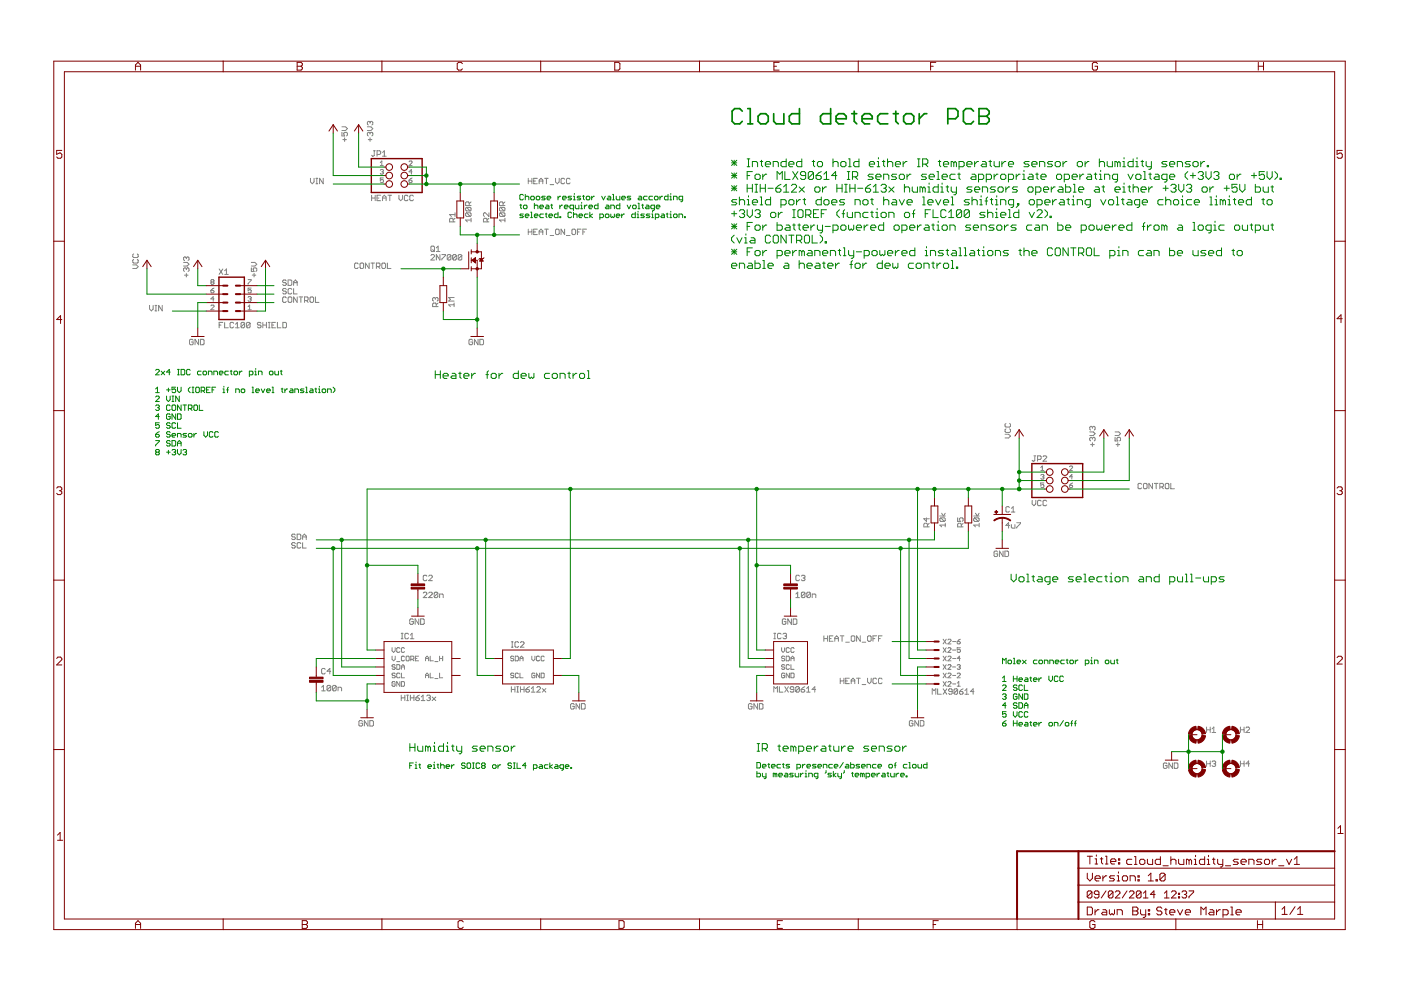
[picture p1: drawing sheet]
<svg xmlns="http://www.w3.org/2000/svg" width="420mm" height="297mm" viewBox="0 0 420 297" stroke-linecap="round" stroke-linejoin="round" font-family="sans-serif">
<g fill="none" stroke="#808080" stroke-width=".3">
<path d="M102.6 39.7v1h.8l-.3-.8 .3-.2h.5l.3 .2v.6l-.3 .2M102.6 38h1l.6 .6-.6 .5h-1M110.2 38h1.1l.5 .6-.5 .5h-1.1M111 36.7v.2M111 39.9v.3M111 39.9l-.3-.2-.5 .2v.6l.2 .2M111 36.7l-.3-.3-.5 .3v.5l.2 .3M111 39.9l.3-.2 .5 .2v.6l-.3 .2M111 36.7l.3-.3 .5 .3v.5l-.3 .3M93.1 53.4v1.1l.5 .6 .6-.6v-1.1M94.7 55.1h.6M94.7 53.4h.6"/>
<path d="M95 53.4v1.7M96.9 53.4v1.7l-1.1-1.7v1.7M102.8 41.8h1.1M103.4 41.3v1.1M110.4 41.8h1.1M111 41.3v1.1M111.4 58.5v1.7M111.4 59.4h1.1M112 45.2h.5M112.2 45.2v1.3l-.2 .3-.6-.3M112.5 58.5v1.7M113.1 59.4h.5"/>
<path d="M113.1 46.3h.8l.3-.3v-.5l-.3-.3h-.8v1.6M114 51l.7-.2 .3 .2-.3 .5M114 48.7l.5-.4v1.4M114 49.7h1M114.2 58.5h-1.1v1.7h1.1M114.5 51.5h.2M114.7 59.4h1.1M114.7 46.8h1.1M114.7 45.7l.6-.5v1.6M114.7 51.5l.3 .2-.3 .5-.7-.2M115 53.3h-1v.7l.7-.2 .3 .7-.3 .2-.7-.2M116.4 58.5h1"/>
<path d="M116.9 58.5v1.7M119.6 58.5v1.1l.6 .6 .5-.6v-1.1M122.3 58.8l-.2-.3h-.6l-.2 .3v1.1l.2 .3h.6l.2-.3M122.7 48.5l.2-.2 .7 .2-.9 1.2h.9M122.7 54h.7l.2 .5-.7 .2zM123.6 51.5h-.9l.7-.7v1.4M123.6 53.3l-.9 .7M124 58.8l-.3-.3h-.5l-.3 .3v1.1l.3 .3h.5l.3-.3M158.4 53.4v1.7M158.4 54.3h1.1M159.5 53.4v1.7M160.1 54.3h.5"/>
<path d="M161.1 53.4h-1v1.7h1M161.7 54.3h1.1M161.7 55.1v-1.1l.5-.6 .6 .6v1.1M163.3 53.4h1.1M163.9 53.4v1.7M165 55.4h1.1M166.6 53.4v1.1l.6 .6 .5-.6v-1.1M169.3 53.7l-.2-.3h-.6l-.2 .3v1.1l.2 .3h.6l.2-.3M171 53.7l-.3-.3h-.5l-.3 .3v1.1l.3 .3h.5l.3-.3M39.8 79.4h1.1l.5 .5-.5 .6h-1.1M40.1 77.7l-.3 .3v.6l.3 .2h1.1l.2-.2v-.6l-.2-.3M40.1 76.1l-.3 .3v.5l.3 .3h1.1l.2-.3v-.5l-.2-.3"/>
<path d="M55.1 78.7h1.1l.5 .5-.5 .5h-1.1M55.9 77.3v.3M55.9 77.3l-.3-.3-.5 .3v.5l.2 .3M55.9 77.3l.3-.3 .5 .3v.5l-.3 .3M75.4 78.7h1.1l.5 .5-.5 .5h-1.1M107.4 79.1l-.3-.3h-.5l-.3 .3v1.1l.3 .3h.5l.3-.3M108 79.1l.2-.3h.6l.3 .3v1.1l-.3 .3h-.6l-.2-.3zM110.7 78.8v1.7l-1.1-1.7v1.7M111.3 78.8h1M111.8 78.8v1.7M112.9 79.9h.8l.3-.2v-.6l-.3-.3h-.8v1.7M113.4 79.9l.6 .6"/>
<path d="M114.5 79.1l.3-.3h.5l.3 .3v1.1l-.3 .3h-.5l-.3-.3zM114.7 60.2v-1.1l.6-.6 .5 .6v1.1M116.2 78.8v1.7h1M129.2 76.6l.3-.3h.5l.3 .3v.3l-1.1 1h1.1M129.2 74l.3-.2h.5l.3 .2v1.1l-.3 .3h-.5l-.3-.3zM129.8 74.8l.5 .6M130.9 75.4h1M130.9 74.3l.5-.5v1.6M131.9 76.3v1.6l-1-1.6v1.6M132.5 76.3h1.1v.3l-1.1 1.1v.2M135.2 76.6v1.1l-.3 .2h-.5l-.3-.2M135.2 76.6l-.3-.3h-.5l-.3 .3v1.1"/>
<path d="M135.2 76.6l-1.1 1.1M135.9 66.5v-.8l-.3-.3h-.5l-.3 .3v.8h1.7M136.5 65.4l-.6 .6M136.5 64.3h-1.7l.6 .6M136.5 63.8v1.1M136.8 76.6v1.1l-.2 .2h-.6l-.2-.2M136.8 76.6l-.2-.3h-.6l-.2 .3v1.1M136.8 76.6l-1 1.1M138.5 76.6v1.1l-.3 .2h-.5l-.3-.2M138.5 76.6l-.3-.3h-.5l-.3 .3v1.1M138.5 76.6l-1.1 1.1M139.9 62.1h1.1l.3 .3v.6l-.3 .2"/>
<path d="M139.9 63.8h1.1l.3 .3v.5l-.3 .3M139.9 63.8l-.3 .3v.5l.3 .3h1.1M139.9 62.1l-.3 .3v.6l.3 .2h1.1M139.9 63.8l1.1 1.1M139.9 62.1l1.1 1.1M140.7 61.6v-.8l-.3-.3h-.5l-.3 .3v.8h1.7M141.3 66h-1.7l.6 .5M141.3 65.4v1.1M141.3 60.5l-.6 .5M146.1 66.5v-.8l-.3-.3h-.5l-.3 .3v.8h1.6M146.6 63.8v1.1l-1.1-1.1-.5 .3v.5l.3 .3M146.6 65.4l-.5 .6"/>
<path d="M150.1 63.8l-.3 .3v.5l.3 .3h1.1M150.1 63.8h1.1l.2 .3v.5l-.2 .3M150.1 62.1l-.3 .3v.6l.3 .2h1.1M150.1 62.1h1.1l.2 .3v.6l-.2 .2M150.1 63.8l1.1 1.1M150.1 62.1l1.1 1.1M150.9 61.6v-.8l-.3-.3h-.5l-.3 .3v.8h1.6M151.4 66h-1.6l.5 .5M151.4 65.4v1.1M151.4 60.5l-.5 .5M158.4 68.7v1.6M158.4 69.5h1.1"/>
<path d="M159.5 68.7v1.6M160.1 69.5h.5M161.1 68.7h-1v1.6h1M161.7 70.3v-1.1l.5-.5 .6 .5v1.1M161.7 69.5h1.1M163.3 68.7h1.1M163.9 68.7v1.6M165 70.6h1.1M166.9 68.7h.5l.3 .3v1l-.3 .3h-.5l-.3-.3v-1zM169.3 68.7v1.6l-1-1.6v1.6M169.9 70.6h1.1M171.8 68.7h.5l.3 .3v1l-.3 .3h-.5l-.3-.3v-1z"/>
<path d="M173.2 69.5h.5M174.2 68.7h-1v1.6M174.8 69.5h.5M175.9 68.7h-1.1v1.6M44.9 91.5v1.1l.5 .6 .5-.6v-1.1M46.5 93.2h.5M46.5 91.5h.5M46.8 91.5v1.7M48.7 91.5v1.7l-1.1-1.7v1.7M55.3 82.5h1.1M55.9 80.6v.2M55.9 81.9v1.1"/>
<path d="M55.9 80.6l-.3-.3-.5 .3v.5l.2 .3M55.9 80.6l.3-.3 .5 .3v.5l-.3 .3M63.2 91.7l.3-.3 .7 .3-1 1.1h1M63.2 87.1h.7l.3 .4-.7 .3zM63.5 84.5l-.3-.2 .3-.5 .7 .3-.3 .4M63.5 84.5l-.3 .3 .3 .4 .7-.2-.3-.5M63.5 84.5h.4M64.2 86.4l-1 .7M64.2 89.6h-1l.7-.7v1.4M65.7 97.4h.6M65.7 80.6l1.1 1.7M66.8 96.6h-1.1v1.7"/>
<path d="M66.8 80.6l-1.1 1.7M67.4 96.6v1.7h1.1M67.4 81.2l.5-.6v1.7M67.4 82.3h1.1M70.1 96.9l-.3-.3h-.5l-.3 .3v1.1l.3 .3h.5l.3-.3M70.6 98.3h1.1M70.6 97.2l.6-.6v1.7M73.4 96.9l-.3-.3h-.6l-.2 .3v1.1M73.4 96.9v1.1l-.3 .3h-.6l-.2-.3M73.4 96.9l-1.1 1.1M74.4 83.8h.9l-.9 1.4M74.4 89.1l.7-.2 .2 .2-.2 .5"/>
<path d="M74.4 91.9l.5-.5v1.4M74.4 92.8h.9M74.9 89.6h.2M75 96.9l-.3-.3h-.5l-.3 .3v1.1M75 96.9v1.1l-.3 .3h-.5l-.3-.3M75 96.9l-1.1 1.1M75.1 89.6l.2 .2-.2 .5-.7-.2M75.3 86.4h-.9v.7l.5-.3 .4 .3-.2 .7-.7-.3M75.4 80.3v1.1h.8l-.3-.6 .3-.5h.5l.3 .3v.5l-.3 .3M75.6 82.5h1.1M76.2 81.9v1.1M78.3 96.9l-.3-.3h-.6l-.2 .6 .2 .2h.6l.3 .6-.3 .3h-.6l-.2-.3"/>
<path d="M78.8 97.4h1.1M78.8 96.6v1.7M79.9 96.6v1.7M80.5 96.6h.5M80.5 98.3h.5M80.7 96.6v1.7M81.6 97.4h.5M82.6 96.6h-1v1.7h1M83.2 96.6v1.7h1.1M84.8 96.6h.8l.3 .3v1.1l-.3 .3h-.8zM85.9 84.2l-.3-.3h-.6l-.2 .3 .2 .5h.6l.3 .3-.3 .6h-.6l-.2-.3M85.9 86.7l-.3-.2h-.6l-.2 .2 .2 .6h.6l.3 .2-.3 .6h-.6l-.2-.3"/>
<path d="M85.9 89.3l-.3-.3h-.6l-.2 .3v1.1l.2 .2h.6l.3-.2M86.4 83.9h.8l.3 .3v1.1l-.3 .3h-.8zM86.7 89h.5l.3 .3v1.1l-.3 .2h-.5l-.3-.2v-1.1zM87.5 86.7l-.3-.2h-.5l-.3 .2v1.1l.3 .3h.5l.3-.3M88.1 84.7h1M88.1 85.6v-1.1l.5-.6 .5 .6v1.1M88.1 86.5v1.6h1M89.1 89v1.6l-1-1.6v1.6M89.7 89h1.1M90.2 89v1.6M91.3 90.1h.8l.3-.3v-.5l-.3-.3h-.8v1.6M91.9 90.1l.5 .5"/>
<path d="M93 89.3l.2-.3h.6l.2 .3v1.1l-.2 .2h-.6l-.2-.2zM94.6 89v1.6h1.1M130.6 89.5l-.3-.3-.5 .3v.5l.2 .3M130.6 89.5l.2-.3 .6 .3v.5l-.3 .3M130.6 89.5v.2M130.8 91.9v-.8l-.2-.3h-.6l-.2 .3v.8h1.6M131.4 90.8l-.6 .6M136.2 91.4h-1.6l.5 .5M136.2 90.8v1.1M136.2 89.2h-1.6l.5 .5-.5 .6h1.6M57.9 102l-.2-.3h-.6l-.3 .3v1.1l.3 .2h.6l.2-.2v-.6h-.5M59.6 101.7v1.6l-1.1-1.6v1.6"/>
<path d="M60.1 101.7h.8l.3 .3v1.1l-.3 .2h-.8zM141.7 102l-.2-.3h-.6l-.2 .3v1.1l.2 .2h.6l.2-.2v-.6h-.5M143.4 101.7v1.6l-1.1-1.6v1.6M143.9 101.7h.8l.3 .3v1.1l-.3 .2h-.8zM301.4 130.2h1.1l.5 .5-.5 .6h-1.1M301.7 128.5l-.3 .3v.5l.3 .3h1.1l.2-.3v-.5l-.2-.3M301.7 126.9l-.3 .3v.5l.3 .3h1.1l.2-.3v-.5l-.2-.3M310.1 136.6h.5M310.3 136.6v1.4l-.2 .2-.6-.2M311.2 137.7h.8l.3-.3v-.5l-.3-.3h-.8v1.6M312.8 136.9l.3-.3h.5l.3 .3v.3l-1.1 1h1.1M320.7 139.9l.3-.2 .7 .2-1 1.2h1"/>
<path d="M326.8 129.5h1.1l.5 .5-.5 .5h-1.1M327.1 133.3h1.1M327.6 128.1v.3M327.6 131.4v.2M327.6 132.7v1.1M327.6 131.4l-.3-.3-.5 .3v.5l.3 .3M327.6 128.1l-.3-.3-.5 .3v.5l.3 .3M327.6 131.4l.3-.3 .5 .3v.5l-.2 .3M327.6 128.1l.3-.3 .5 .3v.5l-.2 .3M334.4 131.1v1.1h.8l-.2-.6 .2-.5h.6l.2 .3v.5l-.2 .3M334.4 129.5h1.1l.5 .5-.5 .5h-1.1M334.7 133.3h1.1"/>
<path d="M335.2 132.7v1.1M277.9 155.2v1.1l-.8-.8h1.6M278.1 157.9v-.8l-.2-.3h-.6l-.2 .3v.8h1.6M278.7 156.8l-.6 .6M281.9 154.7h1.6M282.1 155.2h1.1l.3 .3v.5l-.3 .3M282.1 155.2l-.2 .3v.5l.2 .3h1.1M282.1 155.2l1.1 1.1M282.4 153.8l.5 .9 .6-.9M283.5 157.4h-1.6l.5 .5M283.5 156.8v1.1M287.2 155.2v1.1h.8l-.2-.6 .2-.5h.6l.2 .3v.5l-.2 .3"/>
<path d="M288.3 157.9v-.8l-.3-.3h-.5l-.3 .3v.8h1.6M288.8 156.8l-.5 .6M292 154.7h1.6M292.3 155.2l-.3 .3v.5l.3 .3h1.1M292.3 155.2h1.1l.2 .3v.5l-.2 .3M292.3 155.2l1.1 1.1M292.5 153.8l.6 .9 .5-.9M293.6 157.4h-1.6l.5 .5M293.6 156.8v1.1M302.7 157.5h-1l.8-.8v1.6M302.7 152.1l-.2-.2h-.6l-.2 .2v1.1l.2 .3h.6l.2-.3M303.3 157.2v.9l.3 .2h.8v-1.1"/>
<path d="M303.3 153.5h1.1M303.3 152.4l.5-.5v1.6M304.9 156.7h1.1v.3l-1.1 1.1v.2M309.5 150v1l.6 .6 .5-.6v-1M312.1 140.1l.5-.4v1.4M312.1 141.1h1M312.1 142.5l.7-.3 .3 .3-.3 .4M312.3 150.2l-.3-.2h-.6l-.2 .2v1.1l.2 .3h.6l.3-.3M312.6 142.9h.2M312.8 142.9l.3 .3-.3 .4-.7-.2M313.1 144.8h-1v.7l.5-.3 .5 .3-.3 .7-.7-.3M313.9 150.2l-.3-.2h-.5l-.3 .2v1.1l.3 .3h.5l.3-.3"/>
<path d="M320.7 145.5h.7l.3 .4-.7 .3zM321.7 142.9h-1l.7-.7v1.4M321.7 144.8l-1 .7M342.4 145.1l-.3-.2h-.6l-.2 .2v1.1l.2 .3h.6l.3-.3M342.9 145.1l.3-.2h.5l.3 .2v1.1l-.3 .3h-.5l-.3-.3zM345.6 144.9v1.6l-1-1.6v1.6M346.2 144.9h1.1M346.7 144.9v1.6M347.8 146h.8l.3-.3v-.6l-.3-.2h-.8v1.6M348.4 146l.5 .5M349.5 145.1l.2-.2h.6l.2 .2v1.1l-.2 .3h-.6l-.2-.3zM351.1 144.9v1.6h1.1"/>
<path d="M88.6 160.4l-.3-.3h-.5l-.3 .3 .3 .5h.5l.3 .3-.3 .5h-.5l-.3-.2M88.6 162.9l-.3-.3h-.5l-.3 .3 .3 .6h.5l.3 .2-.3 .6h-.5l-.3-.3M89.1 160.1h.8l.3 .3v1.1l-.3 .2h-.8zM90.2 162.9l-.3-.3h-.5l-.3 .3v1.1l.3 .3h.5l.3-.3M90.8 160.9h1M90.8 161.7v-1l.5-.6 .5 .6v1M90.8 162.6v1.7h1M126.9 177.8l.3-.3h.5l.3 .3v.3l-1.1 1h1.1M128 172.7l-.3-.3h-.5l-.3 .3v1.1l.3 .3h.5l.3-.3M128.6 177.8l.2-.3h.6l.2 .3v.3l-1 1h1M128.6 172.7l.2-.3h.6l.2 .3v.3l-1 1.1h1M131.3 177.8v1.1l-.3 .2h-.5l-.3-.2"/>
<path d="M131.3 177.8l-.3-.3h-.5l-.3 .3v1.1M131.3 177.8l-1.1 1.1M131.8 179.1v-1h.9l.2 .2v.8M238.7 179.1h1.1M238.7 178.1l.5-.6v1.6M239.8 172.7l-.3-.3h-.5l-.3 .3v1.1l.3 .3h.5l.3-.3M240.3 172.7l.3-.3h.5l.3 .3-.3 .5M240.9 173.2h.2M241.1 173.2l.3 .3-.3 .6h-.5l-.3-.3M241.4 177.8v1.1l-.3 .2h-.5l-.3-.2M241.4 177.8l-.3-.3h-.5l-.3 .3v1.1M241.4 177.8l-1.1 1.1"/>
<path d="M243 177.8v1.1l-.2 .2h-.6l-.2-.2M243 177.8l-.2-.3h-.6l-.2 .3v1.1M243 177.8l-1 1.1M243.6 179.1v-1h.8l.3 .2v.8M299.2 165.5l-.3-.3h-.5l-.3 .3v1l.3 .3h.5l.3-.3v-.5h-.6M300.8 165.2v1.6l-1.1-1.6v1.6M301.4 165.2h.8l.3 .3v1l-.3 .3h-.8zM117.6 194.1v1l.4 .4 .5-.4v-1M117.6 196.7v.9l.4 .5 .5-.5v-.9M118.5 199.5l-.2-.3-.7 .3 .2 .4 .7 .3-.2 .4-.7-.2M119 199.2h.7l.2 .3v.9l-.2 .2h-.7zM119 198.3h.9"/>
<path d="M119.9 194.4l-.2-.3-.7 .3v.9l.2 .2 .7-.2M120.3 191.5h.6M120.3 189.8h.6M120.4 199.9h.9M120.6 189.8v1.7M121.3 196.9l-.2-.2-.7 .2v.9l.2 .3 .7-.3M121.3 194.4l-.2-.3-.7 .3v.9l.2 .2 .7-.2M121.8 196.9l.2-.2 .7 .2v.9l-.2 .3-.7-.3zM122.5 190.1l-.3-.3h-.5l-.3 .3v1.1l.3 .3h.5l.3-.3M123.1 191.5h1M123.1 190.4l.5-.6v1.7M123.2 197.6h.7l.2-.7-.2-.2h-.7v1.4"/>
<path d="M123.7 197.6l.4 .5M124 185.8l-.3-.3h-.6l-.2 .3v1.1l.2 .2h.6l.3-.2v-.6h-.6M124.6 197.4h.5M125.5 196.7h-.9v1.4h.9M125.6 185.5v1.6l-1.1-1.6v1.6M126.2 185.5h.8l.2 .3v1.1l-.2 .2h-.8zM127.6 198.1v-1l.5-.4 .4 .4v1M127.6 197.4h.9M129 196.7v1.4h.9M130.4 198.3h.9M131.8 196.7v1.4M131.8 197.4h1"/>
<path d="M132.8 196.7v1.4M153.4 194h.5M153.4 192.4h.5M153.6 192.4v1.6M154.1 196.9l-.3-.2-.7 .2 .3 .5 .7 .2-.3 .5-.7-.3M154.5 196.7h.7l.3 .2v.9l-.3 .3h-.7zM155.5 192.6l-.2-.2h-.6l-.3 .2v1.1l.3 .3h.6l.2-.3M155.9 197.4h1M155.9 198.1v-1l.5-.4 .5 .4v1M156.1 192.6l.2-.2h.6l.3 .2v.3l-1.1 1.1h1.1M159.5 196.7v.9l.5 .5 .4-.5v-.9M161.8 196.9l-.2-.2-.7 .2v.9l.2 .3 .7-.3"/>
<path d="M163.2 196.9l-.2-.2-.7 .2v.9l.2 .3 .7-.3M232.1 191.5h.5M232.1 189.8h.5M232.3 189.8v1.7M234.3 190.1l-.3-.3h-.6l-.2 .3v1.1l.2 .3h.6l.3-.3M234.4 194.1v1l.5 .4 .4-.4v-1M234.8 190.1l.3-.3h.5l.3 .3-.3 .5M235.3 199.5l-.2-.3-.7 .3 .2 .4 .7 .3-.2 .4-.7-.2M235.3 196.9l-.2-.2-.7 .2 .2 .5 .7 .2-.2 .5-.7-.3M235.4 190.6h.2M235.6 190.6l.3 .3-.3 .6h-.5l-.3-.3M235.7 185.8l-.3-.3h-.5l-.3 .3v1.1l.3 .2h.5l.3-.2v-.6h-.5"/>
<path d="M235.8 196.7h.7l.2 .2v.9l-.2 .3h-.7zM236.7 194.4l-.2-.3-.7 .3v.9l.2 .2 .7-.2M236.7 199.5l-.2-.3-.7 .3v.9l.2 .2 .7-.2M237.2 197.4h.9M237.2 199.2v1.4h.9M237.2 198.1v-1l.5-.4 .4 .4v1M237.3 185.5v1.6l-1-1.6v1.6M237.9 185.5h.8l.3 .3v1.1l-.3 .2h-.8zM238.1 194.4l-.2-.3-.7 .3v.9l.2 .2 .7-.2M247.1 190.6v1.6M247.1 191.4h1.1M248.2 190.6v1.6"/>
<path d="M248.7 191.4h.6M249.8 190.6h-1.1v1.6h1.1M250.4 191.4h1M250.4 192.2v-1.1l.5-.5 .5 .5v1.1M252 190.6h1.1M252.5 190.6v1.6M253.6 192.5h1.1M255.3 190.9l.2-.3h.6l.2 .3v1l-.2 .3h-.6l-.2-.3zM258 190.6v1.6l-1.1-1.6v1.6M258.6 192.5h1M260.5 190.6h.5l.3 .3v1l-.3 .3h-.5l-.3-.3v-1zM261.8 191.4h.6"/>
<path d="M262.9 190.6h-1.1v1.6M263.5 191.4h.5M264.5 190.6h-1v1.6M282.9 199.2l.9 1.4M282.9 196.7l.9 1.4M282.9 194.1l.9 1.4M282.9 191.6l.9 1.4M283.8 199.2l-.9 1.4M283.8 196.7l-.9 1.4M283.8 194.1l-.9 1.4M283.8 191.6l-.9 1.4M284.3 194.4l.2-.3 .7 .3-.9 1.1h.9"/>
<path d="M284.3 196.9l.2-.2 .7 .2-.9 1.2h.9M284.3 199.5l.2-.3 .7 .3-.9 1.1h.9M284.3 191.8l.2-.2 .7 .2-.9 1.2h.9M285.7 197.4h.9M285.7 199.9h.9M285.7 194.8h.9M285.7 192.3h.9M287.1 199.5l.7-.3 .2 .3-.2 .4M287.1 192.3h.7l.2 .5-.7 .2zM287.5 199.9h.3M287.8 199.9l.2 .3-.2 .4-.7-.2M288 197.4h-.9l.7-.7v1.4"/>
<path d="M288 194.1h-.9v.7l.4-.2 .5 .2-.2 .7-.7-.2M288 191.6l-.9 .7M96.5 206l.5-.6v1.7M96.5 207.1h1M97.5 200.6l-.2-.2h-.6l-.2 .2v1.1l.2 .3h.6l.2-.3M99.2 205.7v1.1l-.3 .3h-.5l-.3-.3M99.2 205.7l-.3-.3h-.5l-.3 .3v1.1M99.2 205.7l-1.1 1.1M99.2 201.2h-1.1l.8-.8v1.6M100.8 205.7v1.1l-.3 .3h-.5l-.3-.3M100.8 205.7l-.3-.3h-.5l-.3 .3v1.1M100.8 205.7l-1.1 1.1"/>
<path d="M101.4 207.1v-1.1h.8l.2 .3v.8M108.7 216.3l-.3-.3h-.5l-.3 .3v1l.3 .3h.5l.3-.3v-.5h-.5M110.4 216v1.6l-1.1-1.6v1.6M110.9 216h.8l.3 .3v1l-.3 .3h-.8zM118.5 204.5l-.2-.2-.7 .2v1l.2 .2 .7-.2v-.5h-.5M118.5 202l-.2-.2-.7 .2 .2 .5 .7 .2-.2 .5-.7-.3M119.9 202l-.2-.2-.7 .2v.9l.2 .3 .7-.3M119.9 204.3v1.4l-.9-1.4v1.4M120.3 208.4v1.6M120.3 209.2h1.1M120.4 201.8v1.4h.9M120.4 200.6v-.9l.4-.5 .5 .5v.9"/>
<path d="M120.4 204.3h.7l.2 .2v1l-.2 .2h-.7zM121.4 208.4v1.6M122 210h.5M122 208.4h.5M122.2 208.4v1.6M123.1 209.2h1M123.1 208.4v1.6M124.1 208.4v1.6M124.7 209.2h.8l.3 .5-.3 .3h-.5l-.3-.3zM125.8 208.4l-1.1 .8M126.3 210h1.1M126.3 208.9l.6-.5v1.6"/>
<path d="M127.6 203.2v-1l.5-.4 .4 .4v1M127.6 202.5h.9M128 208.6l.2-.2h.6l.3 .2-.3 .6M128.5 209.2h.3M128.8 209.2l.3 .2-.3 .6h-.6l-.2-.3M129 201.8v1.4h.9M129.6 208.9l1.1 1.1M130.4 203.4h.9M130.7 208.9l-1.1 1.1M131.8 201.8v1.4h1M153.4 205.8v1.7M153.4 206.7h1"/>
<path d="M154.1 202l-.3-.2-.7 .2 .3 .5 .7 .2-.3 .5-.7-.3M154.4 205.8v1.7M155 207.5h.5M155 205.8h.5M155.3 205.8v1.7M155.5 202l-.3-.2-.7 .2v.9l.3 .3 .7-.3M155.9 201.8v1.4h1M156.1 206.7h1.1M156.1 205.8v1.7M157.2 205.8v1.7M157.7 206.7h.8l.3 .5-.3 .3h-.5l-.3-.3zM158.8 205.8l-1.1 .9"/>
<path d="M159.3 207.5h1.1M159.3 206.4l.6-.6v1.7M160.4 202l-.2-.2-.7 .2v.9l.7 .3 .2-.7h-.4M161 206.1l.2-.3h.6l.3 .3v.3l-1.1 1.1h1.1M161.8 201.8v1.4l-.9-1.4v1.4M162.3 201.8h.7l.2 .2v.9l-.2 .3h-.7zM162.6 206.4l1.1 1.1M163.7 206.4l-1.1 1.1M172.2 211.2l-.3-.3h-.5l-.3 .3v1.1l.3 .2h.5l.3-.2v-.6h-.5M173.8 210.9v1.6l-1-1.6v1.6M174.4 210.9h.8l.3 .3v1.1l-.3 .2h-.8zM225.5 211.2l-.2-.3h-.6l-.2 .3v1.1l.2 .2h.6l.2-.2v-.6h-.5"/>
<path d="M227.2 210.9v1.6l-1.1-1.6v1.6M227.7 210.9h.8l.3 .3v1.1l-.3 .2h-.8zM232.1 207.5v-1.7l.5 .6 .6-.6v1.7M233.7 205.8v1.7h1.1M235.3 202l-.2-.2-.7 .2v.9l.7 .3 .2-.7h-.4M235.4 205.8l1 1.7M236.4 205.8l-1 1.7M236.7 201.8v1.4l-.9-1.4v1.4M237.2 201.8h.7l.2 .2v.9l-.2 .3h-.7zM238.1 206.7h-.8l-.3-.3 .3-.6h.5l.3 .3v1.1l-.3 .3h-.5l-.3-.3M239.7 206.1v1.1l-.3 .3h-.5l-.3-.3M239.7 206.1l-.3-.3h-.5l-.3 .3v1.1"/>
<path d="M239.7 206.1l-1.1 1.1M240.3 206.7h.8l.2 .5-.2 .3h-.6l-.2-.3zM241.3 205.8l-1 .9M241.9 207.5h1.1M241.9 206.4l.5-.6v1.7M244.6 206.7h-1.1l.8-.9v1.7M252 203.3v1.6M252 204.1h1.1M253.1 203.3v1.6M253.6 204.1h.6M254.7 203.3h-1.1v1.6h1.1M255.3 204.1h1"/>
<path d="M255.3 204.9v-1.1l.5-.5 .5 .5v1.1M256.9 203.3h1.1M257.5 203.3v1.6M258.6 205.2h1M260.2 203.3v1.1l.5 .5 .6-.5v-1.1M262.9 203.6l-.3-.3h-.5l-.3 .3v1l.3 .3h.5l.3-.3M264.5 203.6l-.2-.3h-.6l-.2 .3v1l.2 .3h.6l.2-.3M273.8 216.3l-.3-.3h-.5l-.3 .3v1l.3 .3h.5l.3-.3v-.5h-.5M275.4 216v1.6l-1.1-1.6v1.6M276 216h.8l.3 .3v1l-.3 .3h-.8zM279.6 208.1v-1.6l.5 .5 .5-.5v1.6M281.2 206.5v1.6h1.1"/>
<path d="M282.9 206.5l1 1.6M282.9 204.3l.9 1.4M282.9 201.8l.9 1.4M283.8 204.3l-.9 1.4M283.8 201.8l-.9 1.4M283.9 206.5l-1 1.6M284.3 202l.2-.2 .7 .2-.9 1.2h.9M284.3 204.5l.2-.2 .7 .2-.9 1.2h.9M285.6 207.3h-.8l-.3-.3 .3-.5h.5l.3 .2v1.1l-.3 .3h-.5l-.3-.3M285.7 202.5h.9M285.7 205h.9M287.1 202l.2-.2 .7 .2-.9 1.2h.9"/>
<path d="M287.1 205.7h.9M287.1 204.8l.4-.5v1.4M287.2 206.7v1.1l-.3 .3h-.5l-.3-.3M287.2 206.7l-.3-.2h-.5l-.3 .2v1.1M287.2 206.7l-1.1 1.1M287.8 207.3h.8l.2 .5-.2 .3h-.6l-.2-.3zM288.8 206.5l-1 .8M289.4 208.1h1.1M289.4 207l.5-.5v1.6M292.1 207.3h-1.1l.8-.8v1.6M361.8 217.9v1.7M361.8 218.8h1.1"/>
<path d="M362.9 217.9v1.7M363.5 218.5l.5-.6v1.7M363.5 219.6h1.1M372 218.8h1.1M372 217.9v1.7M373.1 217.9v1.7M373.7 218.2l.2-.3h.6l.2 .3v.3l-1 1.1h1M350 229l-.3-.3h-.5l-.3 .3v1l.3 .3h.5l.3-.3v-.5h-.6M351.6 228.7v1.6l-1.1-1.6v1.6M352.2 228.7h.8l.3 .3v1l-.3 .3h-.8zM361.8 228.1v1.6M361.8 228.9h1.1"/>
<path d="M362.9 228.1v1.6M363.5 228.4l.3-.3h.5l.3 .3-.3 .5M364 228.9h.3M364.3 228.9l.3 .3-.3 .5h-.5l-.3-.3M372 228.9h1.1M372 228.1v1.6M373.1 228.1v1.6M374.7 228.9h-1l.8-.8v1.6"/>
</g>
<g fill="none" stroke="#800000" stroke-width=".3">
<path d="M16.1 18.3h387.3v260.3h-387.3zM40.6 19.9h1.6M66.9 18.3v3.2M89.1 18.7h1.2l.4 .4v.4l-.4 .4 .4 .3v.4l-.4 .4h-1.2zM89.1 19.9h1.2M114.5 18.3v3.2M138.7 19.1l-.4-.4h-.8l-.4 .4v1.5l.4 .4h.8l.4-.4M162.2 18.3v3.2M184.4 18.7h1.1l.4 .4v1.5l-.4 .4h-1.1zM209.8 18.3v3.2M232.1 19.9h.8M233.7 18.7h-1.6v2.3h1.6"/>
<path d="M257.4 18.3v3.2M279.1 19.9h.8M280.6 18.7h-1.5v2.3M305 18.3v3.2M329.1 19.1l-.3-.4h-.8l-.4 .4v1.5l.4 .4h.8l.3-.4v-.7h-.7M352.6 18.3v3.2M377.4 18.7v2.3M377.4 19.9h1.5M378.9 18.7v2.3M19.3 21.5h381v254h-381zM40.6 21v-1.5l.8-.8 .8 .8v1.5M99.9 37.4l-1.2 1.9"/>
<path d="M99.9 37.4l1.3 1.9M99.9 37.4v2.5M107.5 37.4l-1.2 1.9M107.5 37.4l1.3 1.9M107.5 37.4v2.5M18.5 45.1h-1.5v1.2l.8-.4h.4l.3 .4v.8l-.3 .3h-.8l-.4-.3M115.2 50.1h.5M115.2 52.6h.5M115.2 55.2h.5M122.2 50.1h.6M122.2 52.6h.6M122.2 55.2h.6"/>
<path d="M138 57.7v2.5M148.2 57.7v2.5M402.5 45.1h-1.5v1.2l1.2-.4 .3 .4v.8l-.3 .3h-.8l-.4-.3M16.1 72.3h3.2M44.1 78l1.2 1.9M44.1 78l-1.3 1.9M44.1 78v2.6M59.3 78l1.3 1.9M59.3 78l-1.3 1.9M59.3 78v2.6M79.6 78l1.3 1.9M79.6 78l-1.2 1.9"/>
<path d="M79.6 78v2.6M137 60.2h2v5.1h-2zM138 65.3v2.6M140.6 75.5v5.1h-2.6M141.3 74.8v1.3M141.3 77.3v1.5M141.3 79.9v1.3M141.3 78h1.8v5.1M141.3 75.5h3.1v5.1h-3.1M141.6 78l1-.7v1.5zM141.7 77.9h.9M141.8 78.1h.8"/>
<path d="M141.9 77.8h.7M141.9 78.3h.7M142 77.7h.6M142.1 78.4h.5M142.2 77.6h.4M142.3 78.5h.3M142.4 77.4h.2M142.4 78.6h.2M142.5 77.3h.1M142.6 78.8h.1M143.1 72.9v2.6M144 78.1h.8"/>
<path d="M144 78h.7M144.1 77.9h.6M144.2 77.8h.4M144.3 77.7h.2M144.4 77.5l.5 .8h-1zM145.1 77.3l-.2 .2h-1l-.3 .3M147.2 60.2h2v5.1h-2zM148.2 65.3v2.6M400.3 72.3h3.1M18.5 95.8h-1.5l1.2-1.2v2.4M59.3 98.3v2.6M61.8 93.2h5.1"/>
<path d="M61.8 90.7h5.1M61.8 88.2h5.1M61.8 85.6h5.1M72 93.2h5.1M72 90.7h5.1M72 88.2h5.1M72 85.6h5.1M131.9 85.6h2.1v5.1h-2.1zM132.9 83.1v2.5M132.9 90.7v2.5M143.1 98.3v2.6M402.5 95.5h-1.5l1.2-1.1v2.3"/>
<path d="M57.4 100.9h3.8M141.2 100.9h3.8M16.1 123.1h3.2M305.6 128.8l1.3 1.9M305.6 128.8l-1.2 1.9M305.6 128.8v2.5M331 128.8l1.3 1.9M331 128.8l-1.2 1.9M331 128.8v2.5M338.7 128.8l1.2 1.9M338.7 128.8l-1.3 1.9M338.7 128.8v2.5"/>
<path d="M400.3 123.1h3.1M17 146.3l.4-.4h.8l.3 .4v.4l-.3 .4M17.8 147.1h.4M18.2 147.1l.3 .4v.4l-.3 .4h-.8l-.4-.4M279.2 151.7h2.1v5h-2.1zM280.2 149.1v2.6M280.2 156.7v2.6M289.4 151.7h2v5h-2zM290.4 149.1v2.6M290.4 156.7v2.6M298 154.2h5.1M300.6 151.7v2.5"/>
<path d="M300.6 155.2v4.1M313.3 141.5h.5M313.3 144h.5M313.3 146.6h.5M320.3 141.5h.6M320.3 144h.6M320.3 146.6h.6M401 146.3l.4-.4h.8l.3 .4v.4l-.3 .4M401.8 147.1h.4M402.2 147.1l.3 .4v.4l-.3 .4h-.8l-.4-.4M16.1 173.9h3.2M125.3 172v3"/>
<path d="M125.3 176.6v3M237.1 172v3M237.1 176.6v3M298.7 164.4h3.8M300.6 161.8v2.6M400.3 173.9h3.1M17 197.4l.4-.4h.8l.3 .4v.3l-1.5 1.6h1.5M94.8 199.9v3.1M112.6 194.8h2.6M112.6 197.4h2.6M112.6 199.9h2.6M115.2 192.3h20.3v15.2h-20.3z"/>
<path d="M123.4 184.7h3.8M125.3 182.1v2.6M135.5 197.4h2.5M148.2 197.4h2.5M150.7 194.8h15.3v10.2h-15.3zM166 197.4h2.5M229.5 194.8h2.5M229.5 197.4h2.5M229.5 199.9h2.5M232 192.3h10.2v12.7h-10.2zM235.2 184.7h3.8M237.1 182.1v2.6"/>
<path d="M277.7 192.3h2.5M277.7 194.8h2.5M277.7 197.4h2.5M277.7 199.9h2.5M401 197.1l.4-.4h.8l.3 .4v.4l-1.5 1.6h1.5M94.8 204.5v3M108.2 215.1h3.8M110.1 212.6v2.5M112.6 202.5h2.6M112.6 205h2.6M135.5 202.5h2.5M148.2 202.5h2.5"/>
<path d="M166 202.5h2.5M171.7 210.1h3.8M173.6 207.5v2.6M225 210.1h3.8M226.9 207.5v2.6M229.5 202.5h2.5M273.3 215.1h3.8M275.2 212.6v2.5M277.7 202.5h2.5M277.7 205h2.5M16.1 224.7h3.2M349.5 227.8h3.8"/>
<path d="M351.4 225.3v2.5M356.4 230.4h2.6M356.4 220.2h2.6M366.6 230.4h2.5M366.6 220.2h2.5M400.3 224.7h3.1M17.3 250.3l.7-.8v2.4M17.3 251.9h1.5M326.1 256.6h1.5M326.9 256.6v2.4M328.4 257.4h.4v1.6M328.4 259h.8"/>
<path d="M328.8 256.2v.4M330 257.4h.8M330.3 257v1.6l.5 .4M331.5 256.6h.4v2.4M331.5 259h.8M333.1 258.2h1.5v-.4l-.4-.4h-.7l-.4 .4v.8l.4 .4h.7M335.4 257.4h.4v.4h-.4zM335.4 258.6h.4v.4h-.4zM339.4 257.6h-1.1l-.4 .3v.8l.4 .4h1.1M340.2 259.1h.8M340.2 256.8h.4v2.3M342.2 257.6h.7l.4 .3v.8l-.4 .4h-.7l-.4-.4v-.8z"/>
<path d="M344.1 257.6v1.1l.4 .4h1.2v-1.5M348 256.8v2.3h-1.2l-.3-.4v-.8l.3-.3h1.2M348.8 259.5h1.6M351.1 257.9l.4-.3h.8l.4 .3v1.2M351.1 256.8v2.3M353.5 257.6v1.1l.4 .4h1.1v-1.5M356.6 257.9l-.4-.3h-.4v1.5M356.6 257.9v1.2M356.6 257.9l.4-.3 .4 .3v1.2M358.1 257.6h.4v1.5M358.1 259.1h.8M358.5 256.4v.4"/>
<path d="M361.3 256.8v2.3h-1.2l-.4-.4v-.8l.4-.3h1.2M362 257.6h.4v1.5M362 259.1h.8M362.4 256.4v.4M363.6 257.6h.8M364 257.2v1.5l.4 .4M365.2 257.6v1.1l.3 .4h1.2M366.7 257.6v1.9l-.4 .4h-.4M367.5 259.5h1.6M371.4 257.6h-1.2l-.4 .3 .4 .4h.8l.4 .4-.4 .4h-1.2M372.2 258.3h1.5v-.4l-.4-.3h-.7l-.4 .3v.8l.4 .4h.7M374.5 259.1v-1.5h1.2l.4 .3v1.2"/>
<path d="M378.4 257.6h-1.2l-.3 .3 .3 .4h.8l.4 .4-.4 .4h-1.1M379.6 257.6h.8l.3 .3v.8l-.3 .4h-.8l-.4-.4v-.8zM381.5 257.6v1.5M382.7 257.6h-.4l-.8 .7M383.5 259.5h1.5M385.8 257.6l.8 1.5 .8-1.5M388.2 259.1h1.5M388.2 257.6l.7-.8v2.3M401.2 248.3l.8-.8v2.3M401.2 249.8h1.6M40.6 278.3v-1.6l.8-.8 .8 .8v1.6M40.6 277.1h1.6"/>
<path d="M66.9 275.5v3.1M90.6 277.1h1.2M90.6 275.9h1.2l.4 .4v.4l-.4 .4 .4 .4v.4l-.4 .4h-1.2zM114.5 275.5v3.1M138.9 276.3l-.4-.4h-.7l-.4 .4v1.6l.4 .4h.7l.4-.4M162.2 275.5v3.1M185.6 275.9h1.2l.4 .4v1.6l-.4 .4h-1.2zM209.8 275.5v3.1M233.1 277.1h.8M234.7 275.9h-1.6v2.4h1.6M257.4 275.5v3.1M279.8 277.1h.8"/>
<path d="M281.4 275.9h-1.6v2.4M305 275.5v3.1M323.4 270.4h76.9M323.4 265.3h76.9M323.4 260.2h76.9M326.1 271.9h1.1l.4 .4v1.5l-.4 .4h-1.1zM326.1 261.7v1.6l.8 .8 .7-.8v-1.6M327.5 267.4l-.4-.4h-.7l-.3 .4v1.4M327.5 267.4v1.4l-.4 .4h-.7l-.3-.4M327.5 267.4l-1.4 1.4M328.4 276.3l-.4-.4h-.8l-.4 .4v1.6l.4 .4h.8l.4-.4v-.8h-.8M328.4 263.3h1.6v-.4l-.4-.4h-.8l-.4 .4v.8l.4 .4h.8"/>
<path d="M328.4 272.7v1.5M329.6 268.1h-1.1l-.3-.4 .3-.7h.7l.4 .4v1.4l-.4 .4h-.7l-.3-.4M329.6 272.7h-.4l-.8 .7M330.8 272.7h.7l.4 .3v1.2h-1.1l-.5-.4 .5-.4h1.1M330.8 262.5v1.6M331.7 267l-1.4 2.2M331.9 262.5h-.4l-.7 .8M332.7 272.7v1.1l.4 .4 .4-.4 .4 .4 .3-.4v-1.1M333.8 267.4l-.4-.4h-.7l-.3 .4v1.4M333.8 267.4v1.4l-.4 .4h-.7l-.3-.4M333.8 267.4l-1.4 1.4M334.2 262.5h-1.1l-.4 .4 .4 .4h.8l.3 .4-.3 .4h-1.2"/>
<path d="M334.5 267.4l.3-.4h.7l.4 .4v.3l-1.4 1.5h1.4M335 264.1h.8M335 274.2v-1.5h1.2l.4 .3v1.2M335 262.5h.4v1.6M335.4 261.3v.4M336.6 262.9l.4-.4h.8l.4 .4v.8l-.4 .4h-.8l-.4-.4zM338 267l-1.4 2.2M338.7 267.4l.3-.4h.7l.4 .4v.3l-1.4 1.5h1.4M338.9 264.1v-1.6h1.2l.4 .4v1.2M339.7 271.9h1.2l.4 .4v.4l-.4 .3 .4 .4v.4l-.4 .4h-1.2zM339.7 273h1.2M341.3 263.7h.4v.4h-.4z"/>
<path d="M341.3 262.5h.4v.4h-.4zM342.1 272.7v1.1l.3 .4h1.2M342.2 267.4l-.4-.4h-.7l-.3 .4v1.4M342.2 267.4v1.4l-.4 .4h-.7l-.3-.4M342.2 267.4l-1.4 1.4M342.9 269.2h1.4M342.9 267.7l.7-.7v2.2M343.6 272.7v1.9l-.4 .4h-.4M344.4 262.5l.7-.8v2.4M344.4 264.1h1.5M344.4 272.7h.4v.3h-.4zM344.4 273.8h.4v.4h-.4z"/>
<path d="M346.4 268.1h-1.4l1.1-1.1v2.2M346.7 263.7h.4v.4h-.4zM348.4 272.3l-.3-.4h-.8l-.4 .4v.4l.4 .3h.8l.3 .4v.4l-.3 .4h-.8l-.4-.4M349.2 269.2h1.4M349.2 267.7l.7-.7v2.2M349.2 272.7h.8M349.4 262.1v1.6l-.4 .4h-.7l-.4-.4M349.4 262.1l-.4-.4h-.7l-.4 .4v1.6M349.4 262.1l-1.5 1.6M349.6 272.3v1.5l.4 .4M350.8 273.4h1.5v-.4l-.3-.3h-.8l-.4 .3v.8l.4 .4h.8M351.3 267.4l.4-.4h.7l.3 .4v.3l-1.4 1.5h1.4"/>
<path d="M352.6 275.5v3.1M353.1 272.7l.8 1.5 .8-1.5M353.4 267.7h.4v.4h-.4zM353.4 268.8h.4v.4h-.4zM354.5 267.4l.3-.4h.7l.4 .4v.3l-.4 .4M355.2 268.1h.3M355.5 273.4h1.5v-.4l-.4-.3h-.7l-.4 .3v.8l.4 .4h.7M355.5 268.1l.4 .4v.3l-.4 .4h-.7l-.3-.4M356.6 267h1.4v.4l-1.4 1.4v.4M360.2 274.2v-2.3l.7 .8 .8-.8v2.3M362.9 272.7h.7l.4 .3v1.2h-1.1l-.4-.4 .4-.4h1.1M364.8 272.7v1.5"/>
<path d="M366 272.7h-.4l-.8 .7M366.8 274.2h1.1l.4-.4v-.8l-.4-.3h-1.1v2.3M369.1 271.9h.4v2.3M369.1 274.2h.8M370.7 273.4h1.5v-.4l-.4-.3h-.7l-.4 .3v.8l.4 .4h.7M377.1 277.1h1.6M377.1 275.9v2.4M378.7 275.9v2.4M382.5 270.4v5.1M384.5 272.5l.8-.7v2.3M384.5 274.1h1.5M388.4 271.8l-1.6 2.3"/>
<path d="M389.1 274.1h1.6M389.1 272.5l.8-.7v2.3"/>
<circle cx="116.7" cy="50.1" r=".99"/>
<circle cx="116.7" cy="52.6" r=".99"/>
<circle cx="116.7" cy="55.2" r=".99"/>
<circle cx="121.2" cy="52.6" r=".99"/>
<circle cx="121.2" cy="50.1" r=".99"/>
<circle cx="121.2" cy="55.2" r=".99"/>
<circle cx="314.8" cy="141.5" r=".99"/>
<circle cx="314.8" cy="144" r=".99"/>
<circle cx="314.8" cy="146.6" r=".99"/>
<circle cx="319.3" cy="141.5" r=".99"/>
<circle cx="319.3" cy="144" r=".99"/>
<circle cx="319.3" cy="146.6" r=".99"/>
<circle cx="359" cy="230.4" r="1.52"/>
<circle cx="359" cy="220.2" r="1.52"/>
<circle cx="369.1" cy="230.4" r="1.52"/>
<circle cx="369.1" cy="220.2" r="1.52"/>
</g>
<g fill="none" stroke="#800000" stroke-width=".61">
<path d="M66.9 85.6h1.3M66.9 88.2h1.3M66.9 90.7h1.3M66.9 93.2h1.3M70.7 85.6h1.3M70.7 88.2h1.3M70.7 90.7h1.3M70.7 93.2h1.3M280.2 199.9h1.3M280.2 197.4h1.3M280.2 194.8h1.3M280.2 192.3h1.3"/>
<path d="M280.2 205h1.3M280.2 202.5h1.3M323.4 255.1v20.4M400.3 255.1h-95.3v20.4"/>
</g>
<path d="M111.4 47.5h15.2v10.2h-15.2zM65.7 83.1h7.6v12.7h-7.6zM309.5 139h15.2v10.1h-15.2z" fill="none" stroke="#800000" stroke-width=".42"/>
<g fill="#800000" stroke="#800000" stroke-width=".3">
<path d="M123.3 176h4.1v.6h-4.1z"/>
<path d="M123.3 175h4.1v.5h-4.1z"/>
<path d="M92.8 204h4.1v.5h-4.1z"/>
<path d="M92.8 203h4.1v.5h-4.1z"/>
<path d="M235.1 176h4v.6h-4z"/>
<path d="M235.1 175h4v.5h-4z"/>
<path d="M298.3 153.4l.9 .1z"/>
<path d="M298.7 153l.1 .9z"/>
</g>
<g fill="#800000" stroke="#800000" stroke-width=".3">
<path d="M300.6 155.1l1.3 .2 1.2 .7-.1 .1-1.4-.6-1-.2z" fill-rule="evenodd"/>
<path d="M298 156l1.2-.7 1.4-.2v.2l-1 .2-1.4 .6z" fill-rule="evenodd"/>
<path d="M359.3 227.9a2.53 2.53 0 0 1 2.2 2.2l-1 .1-.4-.9-.9-.4z" fill-rule="evenodd"/>
<path d="M357 228.7l.7-.5 1-.3 .1 1-.9 .4-.4 .9-1.1-.1z" fill-rule="evenodd"/>
<path d="M356.4 230.7l1.1-.1 .4 .9 .9 .4-.1 1a2.52 2.52 0 0 1-2.3-2.2z" fill-rule="evenodd"/>
<path d="M360.5 230.6l1 .1a2.53 2.53 0 0 1-2.2 2.2l-.1-1 .9-.4z" fill-rule="evenodd"/>
<path d="M359.3 217.7a2.53 2.53 0 0 1 2.2 2.2l-1 .1-.4-.9-.9-.4z" fill-rule="evenodd"/>
<path d="M357 218.6l.7-.6 1-.3 .1 1-.9 .4-.4 .9-1.1-.1z" fill-rule="evenodd"/>
<path d="M356.4 220.5l1.1-.1 .4 .9 .9 .5-.1 1a2.52 2.52 0 0 1-2.3-2.3z" fill-rule="evenodd"/>
<path d="M360.5 220.4l1 .1a2.53 2.53 0 0 1-2.2 2.3l-.1-1 .9-.5z" fill-rule="evenodd"/>
<path d="M369.5 217.7a2.53 2.53 0 0 1 2.2 2.2l-1 .1-.5-.9-.9-.4z" fill-rule="evenodd"/>
<path d="M367.2 218.6l.6-.6 1-.3 .2 1-1 .4-.4 .9-1-.1z" fill-rule="evenodd"/>
<path d="M366.6 220.5l1-.1 .4 .9 1 .5-.2 1a2.48 2.48 0 0 1-2.2-2.3z" fill-rule="evenodd"/>
<path d="M370.7 220.4l1 .1a2.53 2.53 0 0 1-2.2 2.3l-.2-1 .9-.5z" fill-rule="evenodd"/>
<path d="M369.5 227.9a2.53 2.53 0 0 1 2.2 2.2l-1 .1-.5-.9-.9-.4z" fill-rule="evenodd"/>
<path d="M367.2 228.7l.6-.5 1-.3 .2 1-1 .4-.4 .9-1-.1z" fill-rule="evenodd"/>
<path d="M366.6 230.7l1-.1 .4 .9 1 .4-.2 1a2.48 2.48 0 0 1-2.2-2.2z" fill-rule="evenodd"/>
<path d="M370.7 230.6l1 .1a2.53 2.53 0 0 1-2.2 2.2l-.2-1 .9-.4z" fill-rule="evenodd"/>
<circle cx="143.1" cy="80.6" r=".36"/>
<circle cx="143.1" cy="75.5" r=".36"/>
</g>
<g fill="none" stroke="#008000" stroke-width=".3">
<path d="M99.9 39.9v12.7h15.3M107.5 39.9v10.2h7.7M99.9 55.2h15.3M122.8 52.6h5.1M122.8 50.1h5.1v5.1M122.8 55.2h33M138 55.2v2.5M148.2 55.2v2.5M157 58.5l-.3-.2h-.5l-.3 .2v1.1l.3 .3h.5l.3-.3M157.5 59.1l.3-.3h.5l.3 .3v.8M157.5 58.3v1.6M159.2 59.1l.2-.3h.6l.3 .3v.5l-.3 .3h-.6l-.2-.3z"/>
<path d="M161.1 58.8h.5l.3 .3v.5l-.3 .3h-.5l-.3-.3v-.5zM163.5 58.8h-.8l-.3 .3 1.1 .5-.3 .3h-.8M164.1 59.4h1.1l-.3-.6h-.6l-.2 .3v.5l.2 .3h.6M167.3 58.8v1.1M168.1 58.8l-.8 .6M168.7 59.4h1.1l-.3-.6h-.5l-.3 .3v.5l.3 .3h.5M171.4 58.8h-.8l-.3 .3 1.1 .5-.2 .3h-.9M172 59.9h.5M172 58.8h.3v1.1M172.3 58v.3M174.2 58.8h-.8l-.3 .3 1.1 .5-.3 .3h-.8M174.7 58.8h.6"/>
<path d="M175 58.5v1.1l.3 .3M176.1 58.8h.5l.3 .3v.5l-.3 .3h-.5l-.3-.3v-.5zM177.4 58.8v1.1M178.2 58.8l-.8 .6M180.4 58.8l.6 1.1 .5-1.1M182.4 58.8h.5l.3 .3v.8h-.8l-.3-.3 .3-.2h.8M183.7 58.3h.3v1.6M183.7 59.9h.6M184.8 58.8v.8l.3 .3h.8v-1.1M186.4 59.4h1.1l-.2-.6h-.6l-.3 .3v.5l.3 .3h.6M189.2 58.8h-.9l-.2 .3 .2 .3h.6l.3 .2-.3 .3h-.8M191.6 58.8h.6l.2 .3v.8h-.8l-.3-.3 .3-.2h.8"/>
<path d="M194.1 58.8h-.8l-.3 .3v.5l.3 .3h.8M195.7 58.8h-.8l-.3 .3v.5l.3 .3h.8M196.3 59.1l.2-.3h.6l.3 .3v.5l-.3 .3h-.6l-.2-.3zM197.9 58.8v1.1M198.7 58.8h-.3l-.5 .6M200.3 58.3v1.6h-.8l-.2-.3v-.5l.2-.3h.8M200.9 59.9h.5M200.9 58.8h.3v1.1M201.2 58v.3M202 59.9v-1.1h.8l.3 .3v.8M204.7 59.9h-.8l-.3-.3v-.5l.3-.3h.8v1.4l-.5 .3M219.4 48l1.6 1.6"/>
<path d="M219.4 48.8h1.6M219.4 51.8l1.6 1.6M219.4 52.6h1.6M219.4 55.6l1.6 1.6M219.4 56.4h1.6M220.2 48v1.6M220.2 51.8v1.6M220.2 55.6v1.6M221 48l-1.6 1.6M221 51.8l-1.6 1.6M221 55.6l-1.6 1.6M221 59.8h-1.2l-.4 .4 .4 .4h.8l.4 .4-.4 .4h-1.2"/>
<path d="M221.7 59.1v2.3M224.1 50h.8M224.1 59.8h.4v1.6M224.1 47.6h.8M224.1 52.6h.8M224.1 55.2v2.4M224.1 56.4h1.5M224.5 47.6v2.4M224.5 58.7v.4M225.6 50v-1.6h1.2l.4 .4v1.2M225.6 55.2v2.4M225.6 51.4h-1.5v2.4"/>
<path d="M226.4 57.6h.8M226.4 55.2h.8M226.8 52.2h.8l.4 .4v.8l-.4 .4h-.8l-.4-.4v-.8zM226.8 55.2v2.4M228 48.4h.7M228 59.1h.4v2.3M228 55.2v2.4M228 56.4h1.5M228.4 48v1.6l.3 .4M228.7 52.2v1.6M229.5 49.2h1.6v-.4l-.4-.4h-.8l-.4 .4v.8l.4 .4h.8M229.5 55.2v2.4"/>
<path d="M229.9 52.2h-.4l-.8 .8M230.3 56.4h1.6M231.1 59.1v2.3h-1.2l-.4-.4v-.8l.4-.4h1.2M231.9 50v-1.6h1.1l.4 .4v1.2M232.7 56.4h1.1l.4 .4v.4l-.4 .4h-.8l-.3-.4zM233 53.8v-2.4l.8 .8 .8-.8v2.4M234.2 55.2l-.8 .4-.7 .8M235 56l.8-.8v2.4M235 57.6h1.6M235.4 51.4v2.4h1.5M235.8 47.6v2.4h-1.2l-.4-.4v-.8l.4-.4h1.2M236.6 49.2h1.5v-.4l-.4-.4h-.8l-.3 .4v.8l.3 .4h.8"/>
<path d="M236.9 59.8h.8l.4 .4v.8l-.4 .4h-.8l-.3-.4v-.8zM237.3 55.6l.4-.4h.8l.4 .4v.4l-1.6 1.6h1.6M237.7 51.4l1.6 2.4M238.9 59.8v1.6M239.3 51.4l-1.6 2.4M239.7 56l1.5 1.6M240.1 59.8h-.4l-.8 .8M240.5 47.6v2.4h-1.2l-.4-.4v-.8l.4-.4h1.2M240.8 59.8h.8M241.2 56l-1.5 1.6M241.2 59.5v1.5l.4 .4M241.6 52.6h-1.1l-.4-.4v-.4l.4-.4h.7l.4 .4v1.6l-.4 .4h-.7l-.4-.4"/>
<path d="M243.6 48.4h.7M244 48v1.6l.3 .4M244 51.8v1.6l-.4 .4h-.8l-.4-.4M244 51.8l-.4-.4h-.8l-.4 .4v1.6M244 51.8l-1.6 1.6M244.7 52.6h1.2l.4 .4v.4l-.4 .4h-.8l-.4-.4zM244.7 56h.8l.4 .4v.8l-.4 .4h-.8l-.4-.4v-.8zM245.5 48.4h.8l.4 .4v.8l-.4 .4h-.8l-.4-.4v-.8zM246.3 51.4l-.8 .4-.8 .8M246.3 59.1v2.3h-1.2l-.4-.4v-.8l.4-.4h1.2M246.7 56v1.6M247.1 53.8h1.5"/>
<path d="M247.1 52.2l.8-.8v2.4M247.5 59.8h.7l.4 .4v.8l-.4 .4h-.7l-.4-.4v-.8zM247.9 56h-.4l-.8 .8M249.8 48.8l.4-.4h.8l.4 .4v1.2M249.8 47.6v2.4M251 52.6h-1.6l1.2-1.2v2.4M251 56.4h1.5M251 55.2v2.4M252.5 48.4h.8l.4 .4v.8l-.4 .4h-.8l-.4-.4v-.8zM252.5 55.2v2.4M253.3 57.6h.8M253.3 55.2h.8"/>
<path d="M253.3 59.8h-1.2l-.3 .4 .3 .4h.8l.4 .4-.4 .4h-1.1M253.7 55.2v2.4M254.1 51.4h.8M254.1 53.8h.8M254.5 50h.8M254.5 47.6h.4v2.4M254.5 51.4v2.4M254.9 55.2v2.4M254.9 56.4h1.5M255.7 53h1.1l.4-.4v-.8l-.4-.4h-1.1v2.4M256.4 53l.8 .8M256.4 55.2v2.4"/>
<path d="M257.2 56.4h1.6M257.6 47.6v2.4h-1.2l-.4-.4v-.8l.4-.4h1.2M259.2 59.8h.7l.4 .4v.8l-.4 .4h-.7l-.4-.4v-.8zM259.5 56.4h1.2l.4 .4v.4l-.4 .4h-.8l-.4-.4zM260.7 49.2h1.6v-.4l-.4-.4h-.8l-.4 .4v.8l.4 .4h.8M261.1 55.2l-.8 .4-.8 .8M261.1 59.8h.8M261.5 59.5v1.5l.4 .4M261.9 52.2h-1.2l-.4 .4 .4 .4h.8l.4 .4-.4 .4h-1.2M261.9 56l.8-.8v2.4M261.9 57.6h1.5M262.7 53h1.5v-.4l-.4-.4h-.7l-.4 .4v.8l.4 .4h.7"/>
<path d="M263.1 50h.7M263.1 48.4h.3v1.6M263.4 47.2v.4M264.2 55.6l.4-.4h.8l.4 .4v.4l-.4 .4M264.6 48.4h.8M265 53.8v-1.6h1.2l.4 .4v1.2M265 48v1.6l.4 .4M265 59.1v2.3M265 56.4h.4M265.4 56.4l.4 .4v.4l-.4 .4h-.8l-.4-.4M266.2 48.8l.4-.4h.7l.4 .4v1.2M266.2 47.6v2.4"/>
<path d="M266.6 56l1.5 1.6M267.7 59.8h.8l.4 .4v1.2h-1.2l-.4-.4 .4-.4h1.2M268.1 56l-1.5 1.6M268.5 49.2h1.6v-.4l-.4-.4h-.8l-.4 .4v.8l.4 .4h.8M268.9 52.2h-1.2l-.4 .4 .4 .4h.8l.4 .4-.4 .4h-1.2M269.7 59.8l.8 1.6 .7-1.6M270.1 52.2h.7l.4 .4v.8l-.4 .4h-.7l-.4-.4v-.8zM270.8 48.4v1.6M271.2 56.4l.4-.4h.8l.4 .4v1.2M271.2 55.2v2.4M272 52.2v1.6M272 48.4h-.4l-.8 .8"/>
<path d="M273.2 52.2h-.4l-.8 .8M273.6 56v1.2l.4 .4h1.1v-1.6M275.1 50h.8M275.1 47.6h.8M275.5 47.6v2.4M276.7 49.2h1.2l.4-.4v-.8l-.4-.4h-1.2v2.4M276.7 56.4v1.2M276.7 56.4l-.4-.4h-.4v1.6M276.7 56.4l.4-.4 .4 .4v1.2M276.7 59.1h.4v2.3M277.5 49.2l.8 .8M277.9 52.2h-1.2l-.4 .4 .4 .4h.8l.4 .4-.4 .4h-1.2"/>
<path d="M278.3 56h.3v1.6M278.3 57.6h.7M278.6 53h1.6v-.4l-.4-.4h-.8l-.4 .4v.8l.4 .4h.8M278.6 54.9v.3M280.6 59.8l.8 1.6 .8-1.6M281 51.4h.4v2.4M281 53.8h.8M281.4 48.4h.8M281.4 55.2v2.4h-1.2l-.4-.4v-.8l.4-.4h1.2M281.8 48v1.6l.4 .4M282.2 56h.3v1.6M282.2 57.6h.7"/>
<path d="M282.5 53h1.6v-.4l-.4-.4h-.8l-.4 .4v.8l.4 .4h.8M282.5 54.9v.3M282.9 49.2h1.6v-.4l-.4-.4h-.8l-.4 .4v.8l.4 .4h.8M283.7 56h.8M284.1 55.6v1.6l.4 .4M285.3 56v1.2l.4 .4h1.1M285.3 59.1h.4v2.3M286 48.8l-.3-.4h-.4v1.6M286 48.8v1.2M286 48.8l.4-.4 .4 .4v1.2M286.4 52.2h-1.1l-.4 .4v.8l.4 .4h1.1M286.8 56v2l-.4 .4h-.4"/>
<path d="M287.2 52.2h.8M287.6 50h1.2l.4-.4v-.8l-.4-.4h-1.2v2.4M287.6 51.8v1.6l.4 .4M289.9 49.2h1.6v-.4l-.4-.4h-.8l-.4 .4v.8l.4 .4h.8M290.7 59.8h-1.1l-.4 .4 .4 .4h.7l.4 .4-.4 .4h-1.1M291.5 59.1v2.3M291.5 52.2h.8l.4 .4v1.2h-1.2l-.4-.4 .4-.4h1.2M291.5 56h-1.2l-.4 .4 .4 .4h.8l.4 .4-.4 .4h-1.2M292.3 48.4v1.6M292.3 56.8h1.5v-.4l-.3-.4h-.8l-.4 .4v.8l.4 .4h.8M293.5 48.4h-.4l-.8 .8M293.5 53.8h1.1l.4-.4v-.8l-.4-.4h-1.1v2.4"/>
<path d="M293.8 59.8h.4v1.6M294.2 58.7v.4M294.6 48.4h.8l.4 .4v1.2h-1.2l-.4-.4 .4-.4h1.2M294.6 57.6v-1.6h1.2l.4 .4v1.2M295.8 53.8h1.2l.3-.4v-.8l-.3-.4h-1.2v2.4M296.2 59.1l-.4 .4v1.9M296.6 48.4h.7M297 48v1.6l.3 .4M297 59.8h.8M297.3 59.5v1.5l.5 .4M298.1 48.4v1.2l.4 .4h1.2v-1.6M298.1 52.2v1.6"/>
<path d="M298.5 56h-1.2l-.3 .4 .3 .4h.8l.4 .4-.4 .4h-1.1M298.5 59.8h.4v1.6M298.9 58.7v.4M299.3 52.2h-.4l-.8 .8M299.3 56.4l.4-.4h.8l.4 .4v.8l-.4 .4h-.8l-.4-.4zM300.5 48.4v1.6M300.5 52.2h.7l.4 .4v.8l-.4 .4h-.7l-.4-.4v-.8zM301.6 48.4h-.4l-.7 .8M301.6 56v1.6M302.4 49.2h1.6v-.4l-.4-.4h-.8l-.4 .4v.8l.4 .4h.8M302.4 53.8h1.2l.4-.4v-.8l-.4-.4h-1.2v2.4M302.8 56h-.4l-.8 .8"/>
<path d="M304.8 52.2v1.6M305.1 56h-1.1l-.4 .4 .4 .4h.8l.3 .4-.3 .4h-1.2M305.9 52.2h-.4l-.7 .8M306.7 53.8h.8M306.7 52.2h.4v1.6M307.1 51.1v.3M308.7 48.4h-1.2l-.4 .4 .4 .4h.8l.4 .4-.4 .4h-1.2M308.7 52.2h.7l.4 .4v1.2h-1.1l-.4-.4 .4-.4h1.1M308.7 56h.7l.4 .4v.8l-.4 .4h-.7l-.4-.4v-.8zM309.1 59.8h.7l.4 .4v.8l-.4 .4h-.7l-.4-.4v-.8zM309.4 49.2h1.6v-.4l-.4-.4h-.8l-.4 .4v.8l.4 .4h.8M310.6 52.2h.8"/>
<path d="M310.6 57.6h1.2l.4-.4v-.8l-.4-.4h-1.2v2.4M311 51.8v1.6l.4 .4M311.8 50v-1.6h1.1l.4 .4v1.2M312.2 53h1.5v-.4l-.4-.4h-.8l-.3 .4v.8l.3 .4h.8M312.9 56.8h1.6v-.4l-.4-.4h-.8l-.4 .4v.8l.4 .4h.8M315.3 56v1.6M315.7 48.4h-1.2l-.4 .4 .4 .4h.8l.4 .4-.4 .4h-1.2M315.7 59.8v1.6M316.4 48.8l.4-.4h.8l.4 .4v.8l-.4 .4h-.8l-.4-.4zM316.4 56h-.3l-.8 .8M316.8 59.8h-.4l-.7 .8M317.2 52.2h.8l.4 .4v.8l-.4 .4h-.8l-.4-.4v-.8z"/>
<path d="M317.6 56h.8l.4 .4v1.2h-1.2l-.4-.4 .4-.4h1.2M318 59.8h.8l.4 .4v1.2h-1.2l-.4-.4 .4-.4h1.2M318.8 48.4v1.6M319.2 53.8h1.2l.3-.4v-.8l-.3-.4h-1.2v2.4M319.6 55.2v2.4h1.1l.4-.4v-.8l-.4-.4h-1.1M320 48.4h-.4l-.8 .8M320 59.8h.7M320.4 59.5v1.5l.3 .4M321.5 53h1.6v-.4l-.4-.4h-.8l-.4 .4v.8l.4 .4h.8M321.5 59.8h.4v1.6M321.9 57.6h.8M321.9 55.2h.4v2.4"/>
<path d="M321.9 58.7v.4M323.1 48.8l.4-.4h.8l.3 .4v.8l-.3 .4h-.8l-.4-.4zM323.5 56.8h1.5v-.4l-.4-.4h-.8l-.3 .4v.8l.3 .4h.8M323.8 52.2v1.6M325 52.2h-.4l-.8 .8M325.4 48.4v1.6M326.2 52.2h.8l.4 .4v1.2h-1.2l-.4-.4 .4-.4h1.2M326.6 48.4h-.4l-.8 .8M328.1 52.2h.8M328.5 56h.8l.4 .4v1.2h-1.2l-.4-.4 .4-.4h1.2M328.5 51.8v1.6l.4 .4M329.7 48.8l.4-.4h.8l.4 .4v1.2"/>
<path d="M329.7 47.6v2.4M329.7 53.8h.8M329.7 52.2h.4v1.6M330.1 51.1v.3M330.1 59.8l.8 1.6 .8-1.6M330.5 56h.8M330.9 55.6v1.6l.4 .4M331.3 53.8v-1.6h1.1l.4 .4v1.2M332 48.4v1.2l.4 .4h1.2v-1.6M332.8 59.8h.8l.4 .4v.8l-.4 .4h-.8l-.4-.4v-.8zM334.4 56.8h1.5v-.4l-.3-.4h-.8l-.4 .4v.8l.4 .4h.8M334.8 59.1h.4v2.3"/>
<path d="M335.2 48.8l-.4-.4h-.4v1.6M335.2 53.8h-1.2l-.4-.4v-.8l.4-.4h1.2v2l-.4 .4h-.4M335.2 48.8v1.2M335.2 48.8l.4-.4 .3 .4v1.2M336.3 59.8h.8M336.7 50h.8M336.7 48.4h.4v1.6M336.7 56h.4v1.6M336.7 57.6h.8M336.7 59.5v1.5l.4 .4M337.1 47.2v.4M337.1 54.9v.3"/>
<path d="M338.3 52.2l.7 1.6 .8-1.6M338.3 56h.7M338.3 59.8h.7l.4 .4v1.2h-1.1l-.4-.4 .4-.4h1.1M338.7 55.6v1.6l.3 .4M339.8 47.6v2.4h-1.1l-.4-.4v-.8l.4-.4h1.1M339.8 55.2v2.4M339.8 56.4l.4-.4h.8l.4 .4v1.2M340.6 50h.8M340.6 48.4h.4v1.6M341 47.2v.4M341 52.2h.8l.4 .4v.8l-.4 .4h-.8l-.4-.4v-.8zM342.2 48.4h.7"/>
<path d="M342.2 56.8h1.5v-.4l-.4-.4h-.7l-.4 .4v.8l.4 .4h.7M342.6 48v1.6l.3 .4M342.9 51.4h.4v2.4M342.9 53.8h.8M343.7 48.4v1.2l.4 .4h1.2M344.5 52.2h.8M344.5 56v1.6M344.9 51.8v1.6l.4 .4M345.3 48.4v2l-.4 .4h-.4M345.7 56h-.4l-.8 .8M346.5 52.2h.7l.4 .4v1.2h-1.1l-.4-.4 .4-.4h1.1M348.8 56.4h1.6"/>
<path d="M348.8 59.8h-1.2l-.4 .4v.8l.4 .4h1.2M349.6 55.6v1.6M349.6 59.1v2.3M350 48.4h-1.2l-.4 .4 .4 .4h.8l.4 .4-.4 .4h-1.2M350 53.8h-1.2l-.4-.4v-.8l.4-.4h1.2v2l-.4 .4h-.4M350.8 49.2h1.5v-.4l-.4-.4h-.8l-.3 .4v.8l.3 .4h.8M350.8 53h1.5v-.4l-.4-.4h-.8l-.3 .4v.8l.3 .4h.8M351.1 55.6l.4-.4h.8l.4 .4v.4l-.4 .4M351.9 56.4h.4M352.3 56.4l.4 .4v.4l-.4 .4h-.8l-.4-.4M352.3 59.8h.8l.4 .4v.8l-.4 .4h-.8l-.4-.4v-.8zM353.1 50v-1.6h1.1l.4 .4v1.2"/>
<path d="M353.5 55.2v1.6l.7 .8 .8-.8v-1.6M354.2 59.8h.4v1.6M354.6 58.7v.4M355.8 55.6l.4-.4h.8l.4 .4v.4l-.4 .4M356.2 51.4l-.8 .8v.8l.8 .8M356.6 56.4h.4M357 48.4h-1.2l-.4 .4 .4 .4h.8l.4 .4-.4 .4h-1.2M357 52.6h1.5M357 56.4l.4 .4v.4l-.4 .4h-.8l-.4-.4M357.4 59.8h-1.2l-.4 .4v.8l.4 .4h1.2M357.8 51.8v1.6M358.2 48.4h.7l.4 .4v.8l-.4 .4h-.7l-.4-.4v-.8z"/>
<path d="M359.3 51.8l.4-.4h.8l.4 .4v.4l-.4 .4M360.1 48.4v1.6M360.1 52.6h.4M360.5 52.6l.4 .4v.4l-.4 .4h-.8l-.4-.4M360.9 56h.8l.4 .4v.8l-.4 .4h-.8l-.4-.4v-.8zM361.3 48.4h-.4l-.8 .8M361.7 51.4v1.6l.7 .8 .8-.8v-1.6M362.1 49.6h.3v.4h-.3zM362.8 59.1h.4v2.3M362.8 56v1.6M364 51.8l.4-.4h.8l.3 .4v.4l-.3 .4M364 56h-.4l-.8 .8"/>
<path d="M364.4 59.8h.4v1.6M364.8 52.6h.4M364.8 58.7v.4M365.2 52.6l.3 .4v.4l-.3 .4h-.8l-.4-.4M367.1 56.4h1.6M367.9 55.6v1.6M368.3 59.8h.4v1.6M368.7 58.7v.4M369.1 52.2h.7l.4 .4v.8l-.4 .4h-.7l-.4-.4v-.8zM369.8 59.8h.8M370.2 59.5v1.5l.4 .4M371 52.2v1.6"/>
<path d="M371 55.2h-1.5v1.2l.7-.4h.4l.4 .4v.8l-.4 .4h-.8l-.3-.4M371.8 55.2v1.6l.8 .8 .8-.8v-1.6M372.2 52.2h-.4l-.8 .8M375.3 52.6h1.6M375.3 59.1v2.3h-1.2l-.4-.4v-.8l.4-.4h1.2M376.1 51.8v1.6M376.5 55.2v2.4h1.1l.4-.4v-.8l-.4-.4h-1.1M378.4 59.8h.8M378.8 56v1.2l.4 .4h1.2v-1.6M378.8 59.5v1.5l.4 .4M379.2 51.4h-1.6v1.2l1.2-.4 .4 .4v.8l-.4 .4h-.8l-.4-.4M380 51.4v1.6l.8 .8 .7-.8v-1.6"/>
<path d="M380.4 59.8h.7l.4 .4v.8l-.4 .4h-.7l-.4-.4v-.8zM381.1 56h.8M381.5 55.6v1.6l.4 .4M382.3 51.4l.8 .8v.8l-.8 .8M383.9 53.4h.4v.4h-.4zM138 67.9v2.5h17.8M143.1 70.4v2.5M148.2 67.9v2.5M155.9 61.5h.5M156.2 61.2v1.1l.2 .3M157 64.2h-.8l-.3 .2 1.1 .6-.3 .2h-.8M157.2 61.5h.6l.3 .3v.5l-.3 .3h-.6l-.2-.3v-.5z"/>
<path d="M157.5 64.7h1.1l-.3-.5h-.5l-.3 .2v.6l.3 .2h.5M159.2 65.2h.5M159.2 63.6h.2v1.6M160.3 61.8l.2-.3h.6l.2 .3v.8M160.3 60.9v1.7M160.3 64.7h1l-.2-.5h-.6l-.2 .2v.6l.2 .2h.6M161.9 62h1.1l-.3-.5h-.5l-.3 .3v.5l.3 .3h.5M163 64.2h-.8l-.3 .2v.6l.3 .2h.8M163.5 64.2h.6M163.8 61.5h.5l.3 .3v.8h-.8l-.3-.3 .3-.3h.8M163.8 63.9v1.1l.3 .2M164.6 64.7h1.1l-.3-.5h-.5l-.3 .2v.6l.3 .2h.5"/>
<path d="M165.2 61.5h.5M165.4 61.2v1.1l.3 .3M167.3 63.6v1.6h-.8l-.3-.2v-.6l.3-.2h.8M167.9 61.5v1.1M167.9 65h.3v.2h-.3zM168.7 61.5h-.3l-.5 .5M169.2 62h1.1l-.2-.5h-.6l-.3 .3v.5l.3 .3h.6M171.4 63.9l-.2-.3h-.6l-.3 .3v1.1l.3 .2h.6l.2-.2M172 62.6h-.8l-.3-.3v-.5l.3-.3h.8v1.6M172 63.6v1.6M172 64.4l.3-.2h.5l.3 .2v.8M172.5 61.5v.8l.3 .3h.8v-1.1"/>
<path d="M173.6 64.7h1.1l-.3-.5h-.5l-.3 .2v.6l.3 .2h.5M174.2 61.5h.2v1.1M174.2 62.6h.5M174.4 60.7v.2M175.3 61.5v1.1M176.1 61.5h-.3l-.5 .5M176.3 64.2h-.8l-.2 .2v.6l.2 .2h.8M176.6 62h1.1l-.3-.5h-.5l-.3 .3v.5l.3 .3h.5M176.9 63.6v1.6M177.7 64.2l-.8 .5 .8 .5M179.3 60.9v1.7h-.8l-.2-.3v-.5l.2-.3h.8M179.9 65.2h.8l.3-.2v-.6l-.3-.2h-.8v1.6"/>
<path d="M181.5 64.4l.3-.2h.6l.2 .2v.6l-.2 .2h-.6l-.3-.2zM181.8 61.5h.6l.2 .3v.8h-.8l-.3-.3 .3-.3h.8M183.2 62.6v-1.1h.8l.3 .3v.8M183.2 64.2v.8l.2 .2 .3-.2 .3 .2 .3-.2v-.8M184.8 64.7h1.1l-.3-.5h-.5l-.3 .2v.6l.3 .2h.5M185.9 60.9v1.7h-.8l-.3-.3v-.5l.3-.3h.8M186.4 64.2v1M187.3 64.2l-.9 .5M188.1 61.5l.5 1.1 .6-1.1M190 61.5h.5l.3 .3v.5l-.3 .3h-.5l-.3-.3v-.5zM190.5 63.6v1.6h-.8l-.3-.2v-.6l.3-.2h.8M191.1 65.2h.5"/>
<path d="M191.1 64.2h.2v1M191.3 62.6h.6M191.3 60.9h.3v1.7M191.3 63.3v.3M192.4 61.5h.6M192.7 61.2v1.1l.3 .3M193.3 64.2h-.9l-.2 .2 1.1 .6-.3 .2h-.8M193.8 61.5h.6l.2 .3v.8h-.8l-.3-.3 .3-.3h.8M194.9 64.2h-.8l-.3 .2 1.1 .6-.3 .2h-.8M195.5 65.2h.5M195.5 64.2h.2v1M195.7 63.3v.3"/>
<path d="M196.3 62.6h-.8l-.3-.3v-.5l.3-.3h.8v1.3l-.6 .3M196.5 65.2h.9l.2-.2v-.6l-.2-.2h-.9v1.6M196.8 62h1.1l-.3-.5h-.5l-.3 .3v.5l.3 .3h.5M198.4 64.2h.6l.3 .2v.8h-.9l-.2-.2 .2-.3h.9M199.8 64.2h.5M200.1 63.9v1.1l.2 .2M200.9 64.2h.3v1M200.9 65.2h.5M201.2 63.3v.3M202.3 64.2h.5l.3 .2v.6l-.3 .2h-.5l-.3-.2v-.6zM203.6 65.2v-1h.8l.3 .2v.8M205.3 65h.2v.2h-.2z"/>
<path d="M219.4 64.1h1.6M219.4 67.1l1.6 1.5M219.4 67.9h1.6M219.4 79.7h1.6v-.4l-.4-.4h-.8l-.4 .4v.8l.4 .4h.8M219.4 74.7l1.6 1.5M219.4 75.5h1.6M220.2 63.3v1.5M220.2 67.1v1.5M220.2 74.7v1.5M220.2 70.5l-.8 .8v.8l.8 .7M221 67.1l-1.6 1.5M221 71.3l.7 1.5 .8-1.5"/>
<path d="M221 74.7l-1.6 1.5M221.7 60.2l.4-.4h.8l.4 .4v1.2M221.7 63.3l.4-.4h.8l.4 .4v.3l-.4 .5M222.5 64.1h.4M222.9 64.1l.4 .3v.4l-.4 .4h-.8l-.4-.4M223.3 71.3h.4v1.5M223.3 72.8h.8M223.7 70.1v.4M224.1 62.9v1.5l.8 .8 .7-.8v-1.5M224.1 61.4h.8M224.1 67.9h.8M224.1 75.5h.8"/>
<path d="M224.5 78.9h.8l.3 .4v1.2h-1.1l-.4-.4 .4-.4h1.1M225.3 71.3h.7l.4 .4v1.1h-1.1l-.4-.4 .4-.3h1.1M225.6 60.6h1.6v-.4l-.4-.4h-.8l-.4 .4v.8l.4 .4h.8M225.6 66.7h-1.5v2.3M225.6 74.3h-1.5v2.3M226.4 63.3l.4-.4h.8l.4 .4v.3l-.4 .5M226.4 78.1v2.4h1.2l.4-.4v-.8l-.4-.4h-1.2M226.8 67.5h.8l.4 .4v.7l-.4 .4h-.8l-.4-.4v-.7zM226.8 75.1h.8l.4 .4v.7l-.4 .4h-.8l-.4-.4v-.7zM227.2 64.1h.4M227.6 64.1l.4 .3v.4l-.4 .4h-.8l-.4-.4M228 61.4h.7"/>
<path d="M228.7 67.5v1.5M228.7 75.1v1.5M228.7 78.1h.5v2.4M229.9 67.5h-.4l-.8 .7M229.9 75.1h-.4l-.8 .8M230.3 79.7h1.6v-.4l-.4-.4h-.8l-.4 .4v.8l.4 .4h.8M231.1 70.9l-.4-.4h-.8l-.4 .4v1.5l.4 .4h.8l.4-.4M231.5 63.6h.8l.4 .5v.7l-.4 .4h-.8l-.4-.4v-.7zM232.3 70.5h.7l.4 .4v1.5l-.4 .4h-.7l-.4-.4v-1.5zM233 66.7v2.3h1.2l.4-.4v-.7l-.4-.4h-1.2M233 76.6h1.2l.4-.4v-.7l-.4-.4h-1.2v2.3M233.4 63.6v1.6"/>
<path d="M234.2 61.4h1.2l.4-.4v-.8l-.4-.4h-1.2v2.4M234.6 63.6h-.4l-.8 .8M235.4 78.9h.8l.4 .4v1.2h-1.2l-.4-.4 .4-.4h1.2M235.4 75.9h1.5v-.4l-.3-.4h-.8l-.4 .4v.7l.4 .4h.8M235.8 70.5v2.3l-1.6-2.3v2.3M235.8 67.5h.8l.3 .4v1.1h-1.1l-.4-.4 .4-.4h1.1M236.6 70.5h1.5M237.3 70.5v2.3M237.7 65.2h.8M237.7 62.9h.8M237.7 67.5h.8M237.7 75.1v1.5"/>
<path d="M238.1 62.9v2.3M238.1 67.1v1.5l.4 .4M238.9 72.1h1.2l.4-.4v-.8l-.4-.4h-1.2v2.3M238.9 75.1h-.4l-.8 .8M239.3 67.5h.8M239.7 62.9h.8l.3 .4v1.5l-.3 .4h-.8l-.4-.4v-1.5zM239.7 72.1l.8 .7M239.7 79.3l.4-.4h.7l.4 .4v1.2M239.7 67.1v1.5l.4 .4M239.7 78.1v2.4M240.5 75.5v1.1M240.5 75.5l.3-.4 .4 .4v1.1"/>
<path d="M240.5 75.5l-.4-.4h-.4v1.5M240.8 68.2h1.6v-.3l-.4-.4h-.8l-.4 .4v.7l.4 .4h.8M241.6 64.4h1.2l.4-.3v-.8l-.4-.4h-1.2v2.3M241.6 70.5h.8l.4 .4v1.5l-.4 .4h-.8l-.4-.4v-1.5zM242 79.7h1.6v-.4l-.4-.4h-.8l-.4 .4v.8l.4 .4h.8M242.4 75.1h.8l.4 .4v1.1h-1.2l-.4-.4 .4-.3h1.2M242.4 64.4l.8 .8M243.2 67.5v1.5M243.6 70.5v2.3h1.5M244 64.1h.7M244.3 76.6v-1.5h1.2l.4 .4v1.1M244.3 67.5h-.3l-.8 .7"/>
<path d="M244.7 78.9h.8l.4 .4v1.2h-1.2l-.4-.4 .4-.4h1.2M245.1 67.5v1.1l.4 .4h1.2M245.5 62.9h-1.5v2.3h1.5M245.9 70.5l.8 .8v.8l-.8 .7M246.3 64.1h.8M246.7 67.5v1.9l-.4 .4h-.4M246.7 75.9h1.5v-.4l-.3-.4h-.8l-.4 .4v.7l.4 .4h.8M246.7 78.9h.8M247.1 78.5v1.6l.4 .4M247.5 72.4h.4v.4h-.4zM247.5 67.9h1.5M247.9 62.9h-1.6v2.3"/>
<path d="M248.2 79.7h1.6v-.4l-.4-.4h-.8l-.4 .4v.8l.4 .4h.8M249 76.6v-1.5h1.2l.4 .4v1.1M249.4 60.6h1.6v-.4l-.4-.4h-.8l-.4 .4v.8l.4 .4h.8M249.8 69h1.2l.4-.4v-.7l-.4-.4h-1.2v2.3M250.6 78.9v1.6M251.4 75.1h.7M251.8 62.9l-.8 .7v.8l.8 .8M251.8 74.7v1.5l.3 .4M251.8 78.9h-.4l-.8 .8M252.1 67.9l.4-.4h.8l.4 .4v.7l-.4 .4h-.8l-.4-.4zM252.5 64.1h.8M252.9 74.3h.4v2.3"/>
<path d="M252.9 76.6h.8M253.3 62.9l-.4 .4v1.9M254.1 63.6v1.2l.4 .4h1.2v-1.6M254.5 67.5v1.1l.4 .4 .4-.4 .4 .4 .3-.4v-1.1M254.5 75.1v1.1l.4 .4h1.1M254.9 79.3h.8M255.7 78.1l-.4 .4v2M256 75.1v1.9l-.3 .4h-.4M256.4 61.4v-1.6h1.2l.4 .4v1.2M256.4 65.2v-1.6h1.2l.4 .5v1.1M256.4 79.3l.4-.4h.8l.4 .4v.8l-.4 .4h-.8l-.4-.4zM256.8 68.2h1.6v-.3l-.4-.4h-.8l-.4 .4v.7l.4 .4h.8"/>
<path d="M256.8 75.5h1.6M258.8 78.9v1.6M259.2 67.5v1.5M259.2 76.6h1.1l.4-.4v-.7l-.4-.4h-1.1v2.3M259.9 78.9h-.4l-.7 .8M260.3 63.6h-1.1l-.4 .5v.7l.4 .4h1.1M260.3 67.5h-.4l-.7 .7M261.1 68.2h1.6v-.3l-.4-.4h-.8l-.4 .4v.7l.4 .4h.8M261.1 63.6h.8M261.5 63.3v1.5l.4 .4M261.5 75.5l.4-.4h.8l.4 .4v.7l-.4 .4h-.8l-.4-.4zM262.7 65.2h.7"/>
<path d="M262.7 63.6h.4v1.6M263.1 62.5v.4M263.8 75.1v1.1l.4 .4 .4-.4 .4 .4 .4-.4v-1.1M264.6 63.6h.8l.4 .5v.7l-.4 .4h-.8l-.4-.4v-.7zM264.6 78.1v2.4h-1.2l-.3-.4v-.8l.3-.4h1.2M265 60.2l.4-.4h.8l.4 .4v1.2M265 66.7v2.3h-1.2l-.4-.4v-.7l.4-.4h1.2M265.4 79.7h1.6v-.4l-.4-.4h-.8l-.4 .4v.8l.4 .4h.8M266.2 75.9h1.5v-.4l-.4-.4h-.7l-.4 .4v.7l.4 .4h.7M266.6 65.2v-1.6h1.1l.4 .5v1.1M267.7 78.9v1.2l.4 .4 .4-.4 .4 .4 .4-.4v-1.2M268.1 67.9l.4-.4h.8l.4 .4v.7l-.4 .4h-.8l-.4-.4z"/>
<path d="M268.5 75.1v1.5M269.7 75.1h-.4l-.8 .8M270.5 69h1.1l.4-.4v-.7l-.4-.4h-1.1v2.3M270.5 75.9h1.5v-.4l-.4-.4h-.8l-.3 .4v.7l.3 .4h.8M271.6 63.6h.8l.4 .5v.7l-.4 .4h-.8l-.4-.4v-.7zM272 60.6h1.6v-.4l-.4-.4h-.8l-.4 .4v.8l.4 .4h.8M272.8 68.2h1.6v-.3l-.4-.4h-.8l-.4 .4v.7l.4 .4h.8M273.6 64.1h.8M274 78.9h-1.2l-.4 .4v.8l.4 .4h1.2M274.4 74.3v2.3h-1.2l-.4-.4v-.7l.4-.4h1.2M274.4 62.9l-.4 .4v1.9M274.7 79.3l.4-.4h.8l.4 .4v.8l-.4 .4h-.8l-.4-.4z"/>
<path d="M275.1 67.5v1.5M276.3 67.5h-.4l-.8 .7M276.7 61.4h.8M277.5 67.5h.8l.3 .4v1.1h-1.1l-.4-.4 .4-.4h1.1M277.5 64.1h.8M277.5 76.6h.8M277.5 75.1h.4v1.5M277.9 73.9v.4M278.3 60.6h1.5v-.4l-.4-.4h-.8l-.3 .4v.8l.3 .4h.8M279 62.9h-1.5v2.3M279 76.6v-1.5h1.2l.4 .4v1.1M279.4 67.5h.8"/>
<path d="M279.4 78.9h.8M279.8 62.9v2.3h1.6M279.8 67.1v1.5l.4 .4M279.8 78.5v1.6l.4 .4M281 67.5h.4v1.5M281 69h.8M281 78.9v1.6M281.4 66.3v.4M282.2 78.9h-.4l-.8 .8M282.9 60.6h1.6v-.4l-.4-.4h-.8l-.4 .4v.8l.4 .4h.8M282.9 67.5h.8l.4 .4v.7l-.4 .4h-.8l-.4-.4v-.7zM282.9 75.1h-1.1l-.4 .4 .4 .4h.7l.4 .3-.4 .4h-1.1"/>
<path d="M283.3 78.9h.8l.4 .4v.8l-.4 .4h-.8l-.4-.4v-.8zM283.7 63.3l-.4-.4h-.8l-.3 .4v1.5l.3 .4h.8l.4-.4M283.7 75.1h.8M284.1 74.7v1.5l.4 .4M284.5 65.2h1.5M284.5 63.6l.8-.7v2.3M284.9 69v-1.5h1.1l.4 .4v1.1M285.3 61.4h.7M285.3 78.1h.4v2.4M285.7 75.1h.7l.4 .4v1.1h-1.1l-.4-.4 .4-.3h1.1M287.6 74.3h.4v2.3M287.6 76.6h.8"/>
<path d="M288.4 63.3v1.5l-.4 .4h-.8l-.4-.4M288.4 63.3l-.4-.4h-.8l-.4 .4v1.5M288.4 63.3l-1.6 1.5M289.2 74.3h.4v2.3M289.2 76.6h.7M290.7 63.3v1.5l-.4 .4h-.7l-.4-.4M290.7 63.3l-.4-.4h-.7l-.4 .4v1.5M290.7 63.3l-1.5 1.5M291.1 75.1h.8l.4 .4v1.1h-1.2l-.4-.4 .4-.3h1.2M291.1 67.5h-1.2l-.3 .4 .3 .3h.8l.4 .4-.4 .4h-1.1M291.5 60.2l.4-.4h.8l.4 .4v1.2M291.9 68.2h1.6v-.3l-.4-.4h-.8l-.4 .4v.7l.4 .4h.8"/>
<path d="M293.1 75.1h.7M293.5 74.7v1.5l.3 .4M293.8 61.4h.8M294.2 69v-1.5h1.2l.4 .4v1.1M294.6 75.1h.4v1.5M294.6 76.6h.8M295 73.9v.4M295.4 63.6h-1.2l-.4 .5 .4 .3h.8l.4 .4-.4 .4h-1.2M295.4 60.2h.8M296.2 62.9v2.3M296.2 64.1l.4-.5h.7l.5 .5v1.1M296.6 75.1h.7l.5 .4v.7l-.5 .4h-.7l-.4-.4v-.7z"/>
<path d="M298.1 67.5h-1.1l-.4 .4 .4 .3h.8l.3 .4-.3 .4h-1.2M298.5 65.2h.8M298.5 76.6v-1.5h1.2l.4 .4v1.1M298.5 61.4h.8M298.5 63.6h.4v1.6M298.9 62.5v.4M299.3 67.5h.8l.4 .4v.7l-.4 .4h-.8l-.4-.4v-.7zM300.1 64.4h1.5v-.3l-.4-.5h-.7l-.4 .5v.7l.4 .4h.7M300.1 61.4v-1.6h1.1l.4 .4v1.2M301.2 67.5v1.5M302.4 65.2h.8M302.4 67.5h-.4l-.8 .7"/>
<path d="M302.4 62.9h.4v2.3M302.4 75.1h-1.2l-.3 .4 .3 .4h.8l.4 .3-.4 .4h-1.1M304 61.4h-1.2l-.4-.4v-.8l.4-.4h1.2v2l-.4 .4h-.4M304.8 67.5h-1.2l-.4 .4 .4 .3h.8l.4 .4-.4 .4h-1.2M305.1 61h.4v.4h-.4zM305.5 62.9v2.3h-1.1l-.4-.4v-.7l.4-.5h1.1M305.5 61.4l-.7 .8M305.5 75.1h.8M305.9 74.7v1.5l.4 .4M307.1 74.3v2.3M307.1 75.5l.4-.4h.8l.4 .4v1.1M308.7 63.6l.7 1.6 .8-1.6"/>
<path d="M309.4 75.9h1.6v-.4l-.4-.4h-.8l-.4 .4v.7l.4 .4h.8M309.4 67.5h-1.1l-.4 .4v.7l.4 .4h1.1M310.6 67.5h.8l.4 .4v1.1h-1.2l-.4-.4 .4-.4h1.2M311 63.3l.4-.4h.8l.3 .4v.3l-1.5 1.6h1.5M311 61.4h1.2l.3-.4v-.8l-.3-.4h-1.2v2.4M312.5 69v-1.5h1.2l.4 .4v1.1M313.3 60.6h1.6v-.4l-.4-.4h-.8l-.4 .4v.8l.4 .4h.8M313.3 62.9l.8 .7v.8l-.8 .8M314.9 64.8h.4v.4h-.4zM315.7 74.7l-.4-.4h-.8l-.4 .4v1.5l.4 .4h.8l.4-.4M316.4 74.7l.4-.4h.8l.4 .4v1.5l-.4 .4h-.8l-.4-.4zM317.2 66.7v2.3h1.2l.4-.4v-.7l-.4-.4h-1.2"/>
<path d="M319.6 68.2h1.5v-.3l-.4-.4h-.7l-.4 .4v.7l.4 .4h.7M320.4 74.3v2.3l-1.6-2.3v2.3M321.1 74.3h1.6M321.5 61.4h.8M321.9 74.3v2.3M323.1 61.4v-1.6h1.2l.3 .4v1.2M323.5 75.9h1.1l.4-.4v-.8l-.4-.4h-1.1v2.3M324.3 69h1.1l.4-.4v-.7l-.4-.4h-1.1v2.3M324.3 75.9l.7 .7M325.8 74.7l.4-.4h.8l.4 .4v1.5l-.4 .4h-.8l-.4-.4zM326.6 67.9l.4-.4h.7l.4 .4v.7l-.4 .4h-.7l-.4-.4zM327 61.4h-1.2l-.4-.4v-.8l.4-.4h1.2v2l-.4 .4h-.4"/>
<path d="M328.1 74.3v2.3h1.6M328.9 67.5v1.1l.4 .4 .4-.4 .4 .4 .4-.4v-1.1M331.3 68.2h1.5v-.3l-.4-.4h-.7l-.4 .4v.7l.4 .4h.7M332.8 76.6h1.2l.4-.4v-.7l-.4-.4h-1.2v2.3M333.6 67.5v1.5M334.8 61.4h.8M334.8 67.5h-.4l-.8 .7M335.2 75.1h.4v1.5M335.2 76.6h.7M335.6 68.2h1.5v-.3l-.4-.4h-.8l-.3 .4v.7l.3 .4h.8M335.6 73.9v.4M336.7 76.6v-1.5h1.2l.4 .4v1.1"/>
<path d="M339.4 66.7v2.3h-1.1l-.4-.4v-.7l.4-.4h1.1M341.8 61.4h-1.2l-.4-.4v-.8l.4-.4h1.2v2l-.4 .4h-.4M342.6 60.6h1.5v-.4l-.4-.4h-.8l-.3 .4v.8l.3 .4h.8M342.6 67.9h.7M342.9 75.1h-1.1l-.4 .4v.7l.4 .4h1.1M343.3 66.7l-.4 .4v1.9M344.1 75.1h.8l.4 .4v1.1h-1.2l-.4-.4 .4-.3h1.2M344.1 67.5v1.5M345.3 67.5h-.4l-.8 .7M346.1 76.6v-1.5h1.1l.4 .4v1.1M346.5 67.5h.7l.4 .4v.7l-.4 .4h-.7l-.4-.4v-.7zM349.2 67.9l.4-.4 .4 .4v1.1"/>
<path d="M349.2 67.9l-.4-.4h-.4v1.5M349.2 67.9v1.1M349.6 60.2l.4-.4h.8l.3 .4v1.2M350.8 74.3v2.3h1.1l.4-.4v-.7l-.4-.4h-1.1M353.1 75.9h1.5v-.4l-.4-.4h-.7l-.4 .4v.7l.4 .4h.7M353.5 67.5h.7l.4 .4v1.1h-1.1l-.4-.4 .4-.4h1.1M354.2 61.4h.8M357.8 75.1v1.1l.4 .4h1.1v-1.5M357.8 66.7h.4v2.3M357.8 69h.7M358.2 60.6h1.5v-.4l-.4-.4h-.8l-.3 .4v.8l.3 .4h.8M359.7 67.5h.8l.4 .4v.7l-.4 .4h-.8l-.4-.4v-.7z"/>
<path d="M361.7 75.1h-1.2l-.4 .4 .4 .4h.8l.4 .3-.4 .4h-1.2M362.4 75.9h1.6v-.4l-.4-.4h-.8l-.4 .4v.7l.4 .4h.8M362.8 61.4h.8M363.2 69h-1.1l-.4-.4v-.7l.4-.4h1.1v1.9l-.4 .4h-.4M364 69h.8M364 67.5h.4v1.5M364.4 61.4h.8M364.4 66.3v.4M366.3 74.3v2.3h-1.1l-.4-.4v-.7l.4-.4h1.1M366.7 60.2l-.4-.4h-.3v1.6M366.7 60.2v1.2M366.7 60.2l.4-.4 .4 .4v1.2"/>
<path d="M367.1 67.5h-1.1l-.5 .4v.7l.5 .4h1.1M368.3 61.4h.8M369.5 75.1h.7M369.8 74.7v1.5l.4 .4M370.6 67.5h.8l.4 .4v.7l-.4 .4h-.8l-.4-.4v-.7zM371.4 75.1h.8l.4 .4v.7l-.4 .4h-.8l-.4-.4v-.7zM371.4 60.6h1.6v-.4l-.4-.4h-.8l-.4 .4v.8l.4 .4h.8M372.6 67.5v1.1l.4 .4h1.1v-1.5M374.9 67.5h.8M375.3 67.1v1.5l.4 .4M376.5 69h1.1l.4-.4v-.7l-.4-.4h-1.1v2.3M378.8 67.5v1.1l.4 .4h1.2v-1.5"/>
<path d="M381.1 67.5h.8M381.5 67.1v1.5l.4 .4M44.1 80.6v7.6h17.7M51.7 93.2h10.1M59.3 80.6v5h2.5M61.8 90.7h-2.5v7.6M77.1 85.6h5.1M77.1 90.7h5.1M77.1 88.2h5.1M79.6 80.6v12.6h-2.5M120.2 80.6h17.8M132.9 93.2v2.6h10.2"/>
<path d="M132.9 80.6v2.5M143.1 83.1v15.2M221.7 80.5v-1.6h1.2l.4 .4v1.2M228.7 80.5h.8M277.1 80.5v-1.6h1.2l.3 .4v1.2M285.3 80.5h.7M286.8 80.1h.4v.4h-.4zM46.7 111l.2-.3h.6l.3 .3v.3l-1.1 1.1h1.1M46.7 119l.2-.3h.6l.3 .3v.3l-1.1 1.1h1.1M46.7 116.6l.5-.5v1.6M46.7 117.7h1.1M48.3 111.3l1.1 1.1"/>
<path d="M49.4 111.3l-1.1 1.1M50 116.9h1M50 118.7v1.1l.5 .6 .5-.6v-1.1M50.5 116.3v1.1M51 111.5h-1l.8-.8v1.7M51.6 118.7h.5M51.9 118.7v1.7M52.7 116.1h-1.1v.8l.5-.3 .6 .3v.5l-.3 .3h-.5l-.3-.3M53.2 112.4h.6M53.2 110.7h.6M53.2 116.1v1l.6 .6 .5-.6v-1M53.5 110.7v1.7"/>
<path d="M53.8 118.7v1.7l-1.1-1.7v1.7M54.3 110.7h.8l.3 .3v1.1l-.3 .3h-.8zM57 111l-.2-.3h-.6l-.2 .3v1.1l.2 .3h.6l.2-.3M57 116.1l-.5 .5v.5l.5 .6M57.6 117.7h.5M57.6 116.1h.5M57.9 116.1v1.6M58.9 116.1h.6l.3 .2v1.1l-.3 .3h-.6l-.2-.3v-1.1zM60.3 111.3h-.8l-.3 .2v.6l.3 .3h.8M60.3 117.1h.8l.3-.2v-.6l-.3-.2h-.8v1.6M60.9 117.1l.5 .6M61.1 111.3h.6l.3 .2v.6l-.3 .3h-.6l-.2-.3v-.6z"/>
<path d="M62 116.9h.5M62.5 112.4v-1.1h.8l.3 .2v.9M63 116.1h-1v1.6h1M63.6 116.9h.5M64.1 112.4v-1.1h.9l.2 .2v.9M64.7 116.1h-1.1v1.6M65.8 111.8h1.1l-.3-.5h-.6l-.2 .2v.6l.2 .3h.6M66.9 117.7h.5M66.9 116.6h.2v1.1M67.1 115.8v.3M68 116.9h.5M68.5 111.3h-.8l-.3 .2v.6l.3 .3h.8"/>
<path d="M68.5 116.1l-.3 .2v1.4M69 111.3h.6M69.3 111v1.1l.3 .3M70.1 111.5l.3-.2h.6l.2 .2v.6l-.2 .3h-.6l-.3-.3zM70.7 117.7v-1.1h.8l.3 .3v.8M71.8 111.3v1.1M72.6 111.3h-.3l-.5 .5M72.6 116.6h.5l.3 .3v.5l-.3 .3h-.5l-.3-.3v-.5zM74.8 112.4h.8l.3-.3v-.6l-.3-.2h-.8v1.6M75.6 116.1h.3v1.6M75.6 117.7h.5M76.4 112.4h.6"/>
<path d="M76.4 111.3h.3v1.1M76.7 110.4v.3M76.7 117.1h1.1l-.3-.5h-.5l-.3 .3v.5l.3 .3h.5M77.5 112.4v-1.1h.8l.3 .2v.9M78.3 116.6l.6 1.1 .5-1.1M80 117.1h1l-.2-.5h-.6l-.2 .3v.5l.2 .3h.6M81 111.3h.6l.3 .2v.6l-.3 .3h-.6l-.2-.3v-.6zM81.6 116.1h.3v1.6M81.6 117.7h.5M82.4 111.3v.8l.3 .3h.8v-1.1M84.1 111.3h.5M84.3 111v1.1l.3 .3"/>
<path d="M84.3 116.6h.6M84.6 116.3v1.1l.3 .3M85.4 116.6v1.1M86.2 116.6h-.2l-.6 .5M87.1 116.6h.5l.3 .3v.8h-.8l-.3-.3 .3-.3h.8M88.4 117.7v-1.1h.8l.3 .3v.8M91.1 116.6h-.8l-.2 .3 1 .5-.2 .3h-.8M91.7 117.7h.5M91.7 116.1h.3v1.6M93 116.6h.6l.3 .3v.8h-.9l-.2-.3 .2-.3h.9M94.4 116.6h.6M94.7 116.3v1.1l.3 .3"/>
<path d="M95.5 117.7h.6M95.5 116.6h.3v1.1M95.8 115.8v.3M96.6 116.9l.3-.3h.5l.3 .3v.5l-.3 .3h-.5l-.3-.3zM98.2 117.7v-1.1h.9l.2 .3v.8M99.9 116.1l.5 .5v.5l-.5 .6M130.5 111.1v2.3M130.5 112.3h1.6M132.1 111.1v2.3M132.9 112.7h1.5v-.4l-.4-.4h-.7l-.4 .4v.8l.4 .3h.7M135.6 111.9h.8l.3 .4v1.1h-1.1l-.4-.3 .4-.4h1.1M137.6 111.9h.7"/>
<path d="M137.9 111.5v1.6l.4 .3M139.1 112.7h1.5v-.4l-.3-.4h-.8l-.4 .4v.8l.4 .3h.8M141.5 111.9v1.5M142.6 111.9h-.4l-.7 .8M145.7 112.3h.8M146.5 111.1l-.4 .4v1.9M147.3 112.3l.4-.4h.7l.4 .4v.8l-.4 .3h-.7l-.4-.3zM149.6 111.9v1.5M150.8 111.9h-.4l-.8 .8M155.4 111.1v2.3h-1.1l-.4-.3v-.8l.4-.4h1.1M156.3 112.7h1.5v-.4l-.4-.4h-.7l-.4 .4v.8l.4 .3h.7M158.6 111.9v1.2l.4 .3 .4-.3 .3 .3 .4-.3v-1.2"/>
<path d="M164.8 111.9h-1.1l-.4 .4v.8l.4 .3h1.1M165.6 112.3l.4-.4h.8l.4 .4v.8l-.4 .3h-.8l-.4-.3zM168 113.4v-1.5h1.1l.4 .4v1.1M170.3 111.9h.7M170.7 111.5v1.6l.3 .3M171.9 111.9v1.5M173 111.9h-.4l-.7 .8M173.8 112.3l.4-.4h.7l.4 .4v.8l-.4 .3h-.7l-.4-.3zM176.1 113.4h.8M176.1 111.1h.4v2.3M46.7 130.2h.8l.3 .5-.3 .3h-.6l-.2-.3zM46.7 121.7l.2-.3h.6l.3 .3-.3 .5"/>
<path d="M46.7 132.1h1.1v.2l-1.1 1.1v.3M46.9 135.5l-.2 .3 .2 .5h.6l.3-.2-.3-.6M46.9 135.5l-.2-.2 .2-.6h.6l.3 .3-.3 .5M46.9 135.5h.6M47.2 122.2h.3M47.5 122.2l.3 .3-.3 .5h-.6l-.2-.3M47.8 126.7h-1.1v.8l.8-.2 .3 .2v.6l-.3 .3h-.6l-.2-.3M47.8 124.9h-1.1l.8-.8v1.6M47.8 129.4l-1.1 .8M50 135.5h1M50.5 135v1.1M51 132.3l-.2-.2h-.6l-.2 .2 .2 .6h.6l.2 .2-.2 .6h-.6l-.2-.3"/>
<path d="M51 127l-.2-.3h-.6l-.2 .3 .2 .5h.6l.2 .3-.2 .6h-.6l-.2-.3M51 121.7l-.2-.3h-.6l-.2 .3v1l.2 .3h.6l.2-.3M51 124.3l-.2-.2h-.6l-.2 .2v1.1l.2 .3h.6l.2-.3v-.5h-.5M51 129.6l-.2-.2h-.6l-.2 .2 .2 .6h.6l.2 .3-.2 .5h-.6l-.2-.3M51.6 135l.3-.3h.5l.3 .3-.3 .5M51.6 130.5h1.1l-.3-.6h-.5l-.3 .3v.5l.3 .3h.5M51.6 132.1h.8l.3 .2v1.1l-.3 .3h-.8zM51.6 120.4h.5M51.9 121.4h.5l.3 .3v1l-.3 .3h-.5l-.3-.3v-1zM52.1 135.5h.3M52.4 135.5l.3 .3-.3 .5h-.5l-.3-.2M52.7 127l-.3-.3h-.5l-.3 .3v1.1l.3 .3h.5l.3-.3"/>
<path d="M52.7 124.1v1.6l-1.1-1.6v1.6M53.2 131v-1.1h.8l.3 .3v.8M53.2 124.1h.8l.3 .2v1.1l-.3 .3h-.8zM53.2 133.7v-1.1l.6-.5 .5 .5v1.1M53.2 134.7v1.1l.6 .5 .5-.5v-1.1M53.2 126.7v1.7h1.1M53.2 132.9h1.1M54.3 121.4v1.6l-1.1-1.6v1.6M54.9 135l.2-.3h.6l.2 .3-.2 .5M54.9 121.4h1M55.4 121.4v1.6M55.4 135.5h.3"/>
<path d="M55.7 135.5l.2 .3-.2 .5h-.6l-.2-.2M55.9 129.9h-.8l-.2 .3 .2 .3h.6l.2 .2-.2 .3h-.8M56.5 122.5h.8l.3-.3v-.5l-.3-.3h-.8v1.6M56.8 129.9h.5l.3 .3v.5l-.3 .3h-.5l-.3-.3v-.5zM57 122.5l.6 .5M58.1 121.7l.3-.3h.5l.3 .3v1l-.3 .3h-.5l-.3-.3zM58.1 129.9v1.1M58.9 129.9h-.2l-.6 .6M59.8 121.4v1.6h1.1M61.2 129.4v1.1l.5 .5 .5-.5v-1.1M63.9 129.6l-.3-.2h-.5l-.3 .2v1.1l.3 .3h.5l.3-.3M65.5 129.6l-.3-.2h-.5l-.3 .2v1.1l.3 .3h.5l.3-.3"/>
<path d="M305.6 131.3v15.3M331 131.3v10.2h-10.1M338.7 131.3v12.7h-17.8M171 146.6v50.8h-2.5M226.9 146.6v48.2h2.6M275.2 146.6v48.2h2.5M280.2 159.3v2.5h-185.4M280.2 146.6v2.5M290.4 159.3v5.1h-195.6M290.4 146.6v2.5M300.6 146.6v5.1M300.6 159.3v2.5"/>
<path d="M305.6 144h7.7M305.6 141.5h7.7M313.3 146.6h-203.2v48.2h2.5M320.9 146.6h17.8M99.9 164.4v38.1h12.7M102.5 161.8v38.1h10.1M110.1 169.4h15.2v2.6M125.3 179.6v2.5M143.1 164.4v38.1h5.1M145.6 161.8v35.6h2.6M221.8 164.4v35.5h7.7M224.4 161.8v35.6h5.1"/>
<path d="M226.9 169.4h10.2v2.6M237.1 179.6v2.5M270.1 164.4v38.1h7.6M272.6 161.8v35.6h5.1M303.2 172.1v1.5l.8 .8 .8-.8v-1.5M305.6 173.2l.4-.3h.7l.4 .3v.8l-.4 .4h-.7l-.4-.4zM307.9 172.1h.4v2.3M307.9 174.4h.8M309.5 172.9h.7M309.9 172.5v1.5l.3 .4M311.4 172.9h.8l.3 .3v1.2h-1.1l-.4-.4 .4-.4h1.1M314.9 174.4h-1.1l-.4-.4v-.8l.4-.3h1.1v1.9l-.4 .4h-.4"/>
<path d="M315.7 173.6h1.5v-.4l-.4-.3h-.7l-.4 .3v.8l.4 .4h.7M321.9 172.9h-1.1l-.4 .3 .4 .4h.7l.4 .4-.4 .4h-1.1M322.7 173.6h1.6v-.4l-.4-.3h-.8l-.4 .3v.8l.4 .4h.8M325.1 174.4h.7M325.1 172.1h.3v2.3M326.6 173.6h1.5v-.4l-.3-.3h-.8l-.4 .3v.8l.4 .4h.8M330.5 172.9h-1.2l-.3 .3v.8l.3 .4h1.2M331.3 172.9h.8M331.7 172.5v1.5l.4 .4M332.9 174.4h.7M332.9 172.9h.3v1.5M333.2 171.7v.4"/>
<path d="M334.8 172.9h.8l.3 .3v.8l-.3 .4h-.8l-.4-.4v-.8zM336.8 174.4v-1.5h1.1l.4 .3v1.2M341.8 172.9h.8l.4 .3v1.2h-1.2l-.4-.4 .4-.4h1.2M343.8 174.4v-1.5h1.1l.4 .3v1.2M347.6 172.1v2.3h-1.1l-.4-.4v-.8l.4-.3h1.1M350.8 174.4h1.1l.4-.4v-.8l-.4-.3h-1.1v2.3M353.1 172.9v1.1l.4 .4h1.1v-1.5M355.5 172.1h.4v2.3M355.5 174.4h.7M357 172.1h.4v2.3M357 174.4h.8M358.6 173.2h1.5"/>
<path d="M360.9 172.9v1.1l.4 .4h1.1v-1.5M363.3 174.4h1.1l.4-.4v-.8l-.4-.3h-1.1v2.3M367.1 172.9h-1.1l-.4 .3 .4 .4h.7l.4 .4-.4 .4h-1.1M112.6 197.4h-17.8v2.5M267.5 192.3h10.2M277.7 199.9h-2.5v12.7M300.7 198.9v-1.6l.5 .6 .5-.6v1.6M302.3 198.1l.3-.2h.5l.3 .2v.6l-.3 .2h-.5l-.3-.2zM303.9 198.9h.6M303.9 197.3h.3v1.6M305 198.4h1.1l-.3-.5h-.5l-.3 .2v.6l.3 .2h.5M306.6 197.9l1.1 1"/>
<path d="M307.7 197.9l-1.1 1M311 197.9h-.8l-.3 .2v.6l.3 .2h.8M311.6 198.1l.2-.2h.6l.3 .2v.6l-.3 .2h-.6l-.2-.2zM313.2 198.9v-1h.8l.3 .2v.8M314.8 198.9v-1h.8l.3 .2v.8M316.5 198.4h1.1l-.3-.5h-.6l-.2 .2v.6l.2 .2h.6M319.2 197.9h-.8l-.3 .2v.6l.3 .2h.8M319.7 197.9h.6M320 197.6v1.1l.3 .2M321.1 197.9h.5l.3 .2v.6l-.3 .2h-.5l-.3-.2v-.6zM322.5 197.9v1M323.3 197.9l-.8 .5"/>
<path d="M325.5 198.9h.8l.3-.2v-.6l-.3-.2h-.8v1.6M327.1 198.9h.6M327.1 197.9h.3v1M327.4 197v.3M328.2 198.9v-1h.8l.3 .2v.8M331.5 198.1l.2-.2h.6l.2 .2v.6l-.2 .2h-.6l-.2-.2zM333.1 197.9v.8l.3 .2h.8v-1M334.8 197.9h.5M335 197.6v1.1l.3 .2M94.8 207.5v2.6h15.3M112.6 205h-2.5v7.6M168.5 202.5h5.1v5"/>
<path d="M229.5 202.5h-2.6v5M267.5 205h10.2M300.7 216.8h.8l.2 .5-.2 .3h-.6l-.2-.3zM300.7 205.6l.2-.3h.6l.2 .3v.3l-1 1h1M300.7 208.3l.2-.3h.6l.2 .3-.2 .5M300.7 203.2l.5-.6v1.7M300.7 204.3h1M301.2 208.8h.3M301.5 208.8l.2 .3-.2 .5h-.6l-.2-.3M301.7 213.3h-1v.8l.5-.2 .5 .2v.6l-.2 .2h-.6l-.2-.2M301.7 211.5h-1l.8-.8v1.6M301.7 216l-1 .8"/>
<path d="M303.9 202.6v1.7M303.9 213.3v1.1l.6 .5 .5-.5v-1.1M303.9 216v1.6M303.9 203.5h1.1M303.9 216.8h1.1M305 208.3l-.3-.3h-.5l-.3 .3v1l.3 .3h.5l.3-.3v-.5h-.5M305 205.6l-.3-.3h-.5l-.3 .3 .3 .5h.5l.3 .3-.3 .5h-.5l-.3-.2M305 210.9l-.3-.2h-.5l-.3 .2 .3 .6h.5l.3 .2-.3 .6h-.5l-.3-.3M305 202.6v1.7M305 216v1.6M305.6 203.7h1l-.2-.5h-.6l-.2 .3v.5l.2 .3h.6M305.6 210.7h.8l.2 .2v1.1l-.2 .3h-.8z"/>
<path d="M305.6 217.1h1l-.2-.6h-.6l-.2 .3v.5l.2 .3h.6M306.6 205.6l-.2-.3h-.6l-.2 .3v1.1l.2 .2h.6l.2-.2M306.6 208v1.6l-1-1.6v1.6M306.6 213.6l-.2-.3h-.6l-.2 .3v1.1l.2 .2h.6l.2-.2M307.2 208h.8l.3 .3v1l-.3 .3h-.8zM307.2 212.3v-1.1l.5-.5 .6 .5v1.1M307.2 205.3v1.6h1.1M307.2 211.5h1.1M307.5 203.2h.5l.3 .3v.8h-.8l-.3-.3 .3-.3h.8M307.5 216.5h.5l.3 .3v.8h-.8l-.3-.3 .3-.2h.8M308.3 213.6l-.3-.3h-.5l-.3 .3v1.1l.3 .2h.5l.3-.2M308.8 203.2h.6"/>
<path d="M308.8 216.5h.6M309.1 202.9v1.1l.3 .3M309.1 216.3v1l.3 .3M309.9 203.7h1.1l-.3-.5h-.5l-.3 .3v.5l.3 .3h.5M309.9 217.1h1.1l-.3-.6h-.5l-.3 .3v.5l.3 .3h.5M311.6 203.2v1.1M311.6 216.5v1.1M312.4 203.2l-.8 .5M312.4 216.5l-.8 .6M314.6 216.8l.2-.3h.6l.2 .3v.5l-.2 .3h-.6l-.2-.3zM314.6 202.6v1.1l.5 .6 .5-.6v-1.1M316.2 217.6v-1.1h.8l.3 .3v.8"/>
<path d="M317.3 202.9l-.3-.3h-.5l-.3 .3v1.1l.3 .3h.5l.3-.3M318.9 202.9l-.3-.3h-.5l-.3 .3v1.1l.3 .3h.5l.3-.3M318.9 216l-1.1 1.6M319.5 216.8l.2-.3h.6l.2 .3v.5l-.2 .3h-.6l-.2-.3zM321.1 216.8h.5M321.6 216l-.2 .3v1.3M322.2 216.8h.5M322.7 216l-.2 .3v1.3M122.9 229.5h.5M122.9 222.9v2.3M122.9 224h1.5M124 228.7h-1.1v1.6"/>
<path d="M124.4 222.9v2.3M124.5 229.2h.3v1.1M124.5 230.3h.6M124.8 228.4v.3M125.3 223.6v1.2l.3 .4h1.2v-1.6M125.6 229.2h.5M125.9 229v1l.2 .3M128.3 229.8h1.1l-.3-.6h-.5l-.3 .3v.5l.3 .3h.5M128.4 224l-.4-.4h-.4v1.6M128.4 224v1.2M128.4 224l.3-.4 .4 .4v1.2M129.9 225.2h.8"/>
<path d="M129.9 223.6h.4v1.6M130 229.2h.2v1.1M130 230.3h.5M130.2 228.4v.3M130.3 222.5v.4M131.1 229.2h.5M131.3 229v1l.3 .3M132.1 229.5l.3-.3h.6l.2 .3v.8M132.1 228.7v1.6M133 222.9v2.3h-1.1l-.4-.4v-.8l.4-.4h1.1M133.8 229.8h1.1l-.3-.6h-.6l-.2 .3v.5l.2 .3h.6M133.8 225.2h.8"/>
<path d="M133.8 223.6h.4v1.6M134.2 222.5v.4M135.4 223.6h.8M135.4 229.2v1.1M135.8 223.3v1.5l.4 .4M136.2 229.2h-.2l-.6 .6M136.9 223.6v1.2l.4 .4h1.2M138.5 223.6v2l-.4 .3h-.4M139.5 229l-.3-.3h-.5l-.3 .5 .3 .3h.5l.3 .5-.3 .3h-.5l-.3-.3M140.1 229l.2-.3h.6l.2 .3v1l-.2 .3h-.6l-.2-.3zM141.7 228.7h.5M141.7 230.3h.5"/>
<path d="M142 228.7v1.6M143.2 223.6h-1.2l-.4 .4 .4 .4h.8l.4 .4-.4 .4h-1.2M143.9 229l-.3-.3h-.5l-.3 .3v1l.3 .3h.5l.3-.3M144 224.4h1.5v-.4l-.4-.4h-.7l-.4 .4v.8l.4 .4h.7M144.7 229.5l-.3-.3 .3-.5h.5l.3 .3-.3 .5M144.7 229.5l-.3 .3 .3 .5h.5l.3-.3-.3-.5M144.7 229.5h.5M146.3 225.2v-1.6h1.1l.4 .4v1.2M147.7 229.5l.3-.3h.5l.3 .3v.5l-.3 .3h-.5l-.3-.3zM149.3 229.2v1.1M150.2 229.2l-.9 .6M150.2 223.6h-1.2l-.3 .4 .3 .4h.8l.4 .4-.4 .4h-1.1"/>
<path d="M151 224l.4-.4h.7l.4 .4v.8l-.4 .4h-.7l-.4-.4zM153.3 223.6v1.6M153.4 229l-.3-.3h-.5l-.3 .5 .3 .3h.5l.3 .5-.3 .3h-.5l-.3-.3M154 228.7h.5M154 230.3h.5M154.2 228.7v1.6M154.5 223.6h-.4l-.8 .8M155.1 228.7v1.6h1M157.8 229.5h-1.1l.8-.8v1.6M160 230.3h.8l.3-.3v-.5l-.3-.3h-.8v1.6M161.9 229.2h.5l.3 .3v.8h-.8l-.3-.3 .3-.2h.8M164.3 229.2h-.8l-.2 .3v.5l.2 .3h.8"/>
<path d="M164.9 228.7v1.6M165.7 229.2l-.8 .6 .8 .5M166.5 229.2h.6l.2 .3v.8h-.8l-.3-.3 .3-.2h.8M169 230.3h-.9l-.2-.3v-.5l.2-.3h.9v1.4l-.6 .2M169.5 229.8h1.1l-.3-.6h-.5l-.3 .3v.5l.3 .3h.5M171.2 230h.2v.3h-.2zM227 228.6h.8l.3 .2v1.1l-.3 .3h-.8zM227 231.2v1.7h.8l.3-.3v-.6l-.3-.2h-.8M227.1 225.2h.7M227.1 222.9h.7M227.4 222.9v2.3M228.6 224.4h1.1l.4-.4v-.7l-.4-.4h-1.1v2.3"/>
<path d="M228.6 229.6h1.1l-.3-.5h-.5l-.3 .3v.5l.3 .3h.5M228.6 231.8v.8l.3 .3h.8M229.4 224.4l.7 .8M229.7 231.8v1.3l-.5 .3M230.3 229.1h.5M230.5 228.8v1.1l.3 .3M231.4 229.6h1.1l-.3-.5h-.6l-.2 .3v.5l.2 .3h.6M232.5 232v.9M232.5 232l-.6-.2v1.1M232.5 232l.2-.2 .3 .2v.9M233.3 223.6h.7M233.6 232.3h1l-.2-.5h-.6l-.2 .2v.6l.2 .3h.6"/>
<path d="M233.7 223.3v1.5l.3 .4M234.1 229.1h-.8l-.3 .3v.5l.3 .3h.8M234.6 229.1h.6M234.8 224.4h1.6v-.4l-.4-.4h-.8l-.4 .4v.8l.4 .4h.8M234.9 228.8v1.1l.3 .3M235.5 231.8h.5l.3 .2v.9h-.8l-.3-.3 .3-.3h.8M236.8 229.1h-.8l-.3 .3 1.1 .5-.3 .3h-.8M237.9 231.8h-.8l-.3 .2 .3 .3h.5l.3 .3-.3 .3h-.8M237.9 224l-.3-.4h-.4v1.6M237.9 224v1.2M237.9 224l.4-.4 .4 .4v1.2M238.5 231.8v.8l.2 .3h.8v-1.1"/>
<path d="M239 230.2h.8l.3-.3v-.5l-.3-.3h-.8v1.6M239.5 225.2h1.2l.3-.4v-.8l-.3-.4h-1.2v2.3M240.1 231.8v1.1M240.6 229.1v1.1M240.9 231.8l-.8 .5M241.4 229.1h-.2l-.6 .5M241.4 232.9h.6M241.4 231.8h.3v1.1M241.7 230.9v.3M241.9 224.4h1.5v-.4l-.4-.4h-.8l-.3 .4v.8l.3 .4h.8M242 229.6h1.1l-.3-.5h-.5l-.3 .3v.5l.3 .3h.5M242.5 232.9v-1.1h.9l.2 .2v.9"/>
<path d="M244.2 223.6v1.6M244.7 229.1h-.8l-.3 .3 1.1 .5-.2 .3h-.9M245.3 232.9h-.8l-.3-.3v-.6l.3-.2h.8v1.3l-.6 .3M245.3 229.6h1.1l-.3-.5h-.5l-.3 .3v.5l.3 .3h.5M245.3 223.6h-.3l-.8 .8M246.5 223.6h.8l.4 .4v1.2h-1.2l-.4-.4 .4-.4h1.2M246.9 230.2v-1.1h.8l.3 .3v.8M247.7 230.9v.6l-.2 .3M248.5 223.6h.7M248.9 223.3v1.5l.3 .4M249.4 231.8h-.9l-.2 .2 .2 .3h.6l.3 .3-.3 .3h-.8M249.6 229.1h-.8l-.3 .3v.5l.3 .3h.8"/>
<path d="M249.9 231.2v1.7M250 223.6v1.2l.4 .4h1.2v-1.6M250.2 229.6h1.1l-.3-.5h-.5l-.3 .3v.5l.3 .3h.5M250.7 231.8l-.8 .5 .8 .6M251.3 231.8v.8l.2 .3h.9M252.4 231.8v1.3l-.6 .3M252.4 223.6v1.6M252.9 228.6l-1.1 1.6M253.2 230.9v.6l-.3 .3M253.5 223.6h-.3l-.8 .8M253.7 229.1h.6l.3 .3v.8h-.9l-.2-.3 .2-.3h.9M254.3 224.4h1.6v-.4l-.4-.4h-.8l-.4 .4v.8l.4 .4h.8"/>
<path d="M255.1 228.6v1.6h.8l.3-.3v-.5l-.3-.3h-.8M255.4 231.8h.5M255.7 231.5v1.1l.2 .3M256.5 232.3h1.1l-.3-.5h-.6l-.2 .2v.6l.2 .3h.6M257.8 229.1h-.8l-.3 .3 1.1 .5-.2 .3h-.9M258.4 229.6h1.1l-.3-.5h-.6l-.2 .3v.5l.2 .3h.6M258.6 232l-.5-.2v1.1M258.6 232v.9M258.6 232l.3-.2 .3 .2v.9M259.7 232.9h.8l.3-.3v-.6l-.3-.2h-.8v1.6M260 230.2v-1.1h.8l.3 .3v.8M260.5 223.6h-1.1l-.4 .4 .4 .4h.8l.3 .4-.3 .4h-1.2"/>
<path d="M261.3 224.4h1.6v-.4l-.4-.4h-.8l-.4 .4v.8l.4 .4h.8M261.4 232.3h1.1l-.3-.5h-.6l-.2 .2v.6l.2 .3h.6M262.7 229.1h-.8l-.3 .3v.5l.3 .3h.8M263 231.8v1.1M263.3 229.6h1.1l-.3-.5h-.6l-.2 .3v.5l.2 .3h.6M263.7 225.2v-1.6h1.1l.4 .4v1.2M263.8 231.8h-.3l-.5 .5M264.6 231.8h.6l.3 .2v.9h-.9l-.2-.3 .2-.3h.9M266 231.8h.6M266.3 231.5v1.1l.3 .3M266.6 229.4l.2-.3h.6l.2 .3v.5l-.2 .3h-.6l-.2-.3zM267.1 231.8v.8l.3 .3h.8v-1.1"/>
<path d="M267.5 223.6h-1.1l-.4 .4 .4 .4h.8l.3 .4-.3 .4h-1.2M268.2 229.4h.5M268.4 224l.3-.4h.8l.4 .4v.8l-.4 .4h-.8l-.3-.4zM268.7 228.6l-.2 .2v1.4M268.7 231.8v1.1M269.6 231.8l-.9 .5M270.1 232.3h1.1l-.3-.5h-.5l-.3 .2v.6l.3 .3h.5M270.7 223.6v1.6M271.7 232.6h.3v.3h-.3zM271.8 223.6h-.3l-.8 .8M272 229.1h-.8l-.3 .3v.5l.3 .3h.8M272.6 230.2h.5"/>
<path d="M272.6 228.6h.2v1.6M273.6 229.4l.3-.3h.6l.2 .3v.5l-.2 .3h-.6l-.3-.3zM275.3 229.1v.8l.2 .3h.9v-1.1M278 228.6v1.6h-.8l-.3-.3v-.5l.3-.3h.8M351.4 225.3h15.2M356.4 220.2v10.2M366.6 220.2v10.2"/>
</g>
<g fill="none" stroke="#008000" stroke-width=".51">
<path d="M222.6 33.3l-.8-.7h-1.5l-.7 .7v3.1l.7 .7h1.5l.8-.7M224.2 32.6h.8v4.5M224.2 37.1h1.6M227.4 34.8l.7-.7h1.5l.8 .7v1.6l-.8 .7h-1.5l-.7-.7zM232 34.1v2.3l.8 .7h2.3v-3M239.8 32.6v4.5h-2.3l-.8-.7v-1.6l.8-.7h2.3M249.1 32.6v4.5h-2.3l-.7-.7v-1.6l.7-.7h2.3M250.7 35.6h3.1v-.8l-.8-.7h-1.5l-.8 .7v1.6l.8 .7h1.5M255.4 34.1h1.5M256.2 33.3v3.1l.7 .7M258.5 35.6h3.1v-.8l-.8-.7h-1.5l-.8 .7v1.6l.8 .7h1.5M266.3 34.1h-2.3l-.8 .7v1.6l.8 .7h2.3"/>
<path d="M267.9 34.1h1.5M268.6 33.3v3.1l.8 .7M271 34.8l.8-.7h1.5l.7 .7v1.6l-.7 .7h-1.5l-.8-.7zM275.7 34.1v3M278 34.1h-.8l-1.5 1.5M284.2 35.6h2.3l.8-.8v-1.5l-.8-.7h-2.3v4.5M292 33.3l-.8-.7h-1.5l-.8 .7v3.1l.8 .7h1.5l.8-.7M293.6 32.6h2.3l.8 .7v.8l-.8 .7 .8 .8v.8l-.8 .7h-2.3zM293.6 34.8h2.3"/>
</g>
<g fill="#008000" stroke="#008000" stroke-width=".3">
<circle cx="110.1" cy="210.1" r=".51"/>
<circle cx="143.1" cy="95.8" r=".51"/>
<circle cx="356.4" cy="225.3" r=".51"/>
<circle cx="366.6" cy="225.3" r=".51"/>
<circle cx="102.5" cy="161.8" r=".51"/>
<circle cx="145.6" cy="161.8" r=".51"/>
<circle cx="224.4" cy="161.8" r=".51"/>
<circle cx="272.6" cy="161.8" r=".51"/>
<circle cx="99.9" cy="164.4" r=".51"/>
<circle cx="143.1" cy="164.4" r=".51"/>
<circle cx="221.8" cy="164.4" r=".51"/>
<circle cx="270.1" cy="164.4" r=".51"/>
<circle cx="132.9" cy="80.6" r=".51"/>
<circle cx="110.1" cy="169.4" r=".51"/>
<circle cx="171" cy="146.6" r=".51"/>
<circle cx="305.6" cy="146.6" r=".51"/>
<circle cx="305.6" cy="144" r=".51"/>
<circle cx="305.6" cy="141.5" r=".51"/>
<circle cx="226.9" cy="146.6" r=".51"/>
<circle cx="226.9" cy="169.4" r=".51"/>
<circle cx="280.2" cy="146.6" r=".51"/>
<circle cx="290.4" cy="146.6" r=".51"/>
<circle cx="300.6" cy="146.6" r=".51"/>
<circle cx="275.2" cy="146.6" r=".51"/>
<circle cx="127.9" cy="52.6" r=".51"/>
<circle cx="127.9" cy="55.2" r=".51"/>
<circle cx="148.2" cy="55.2" r=".51"/>
<circle cx="138" cy="55.2" r=".51"/>
<circle cx="143.1" cy="70.4" r=".51"/>
<circle cx="148.2" cy="70.4" r=".51"/>
</g>
</svg>
